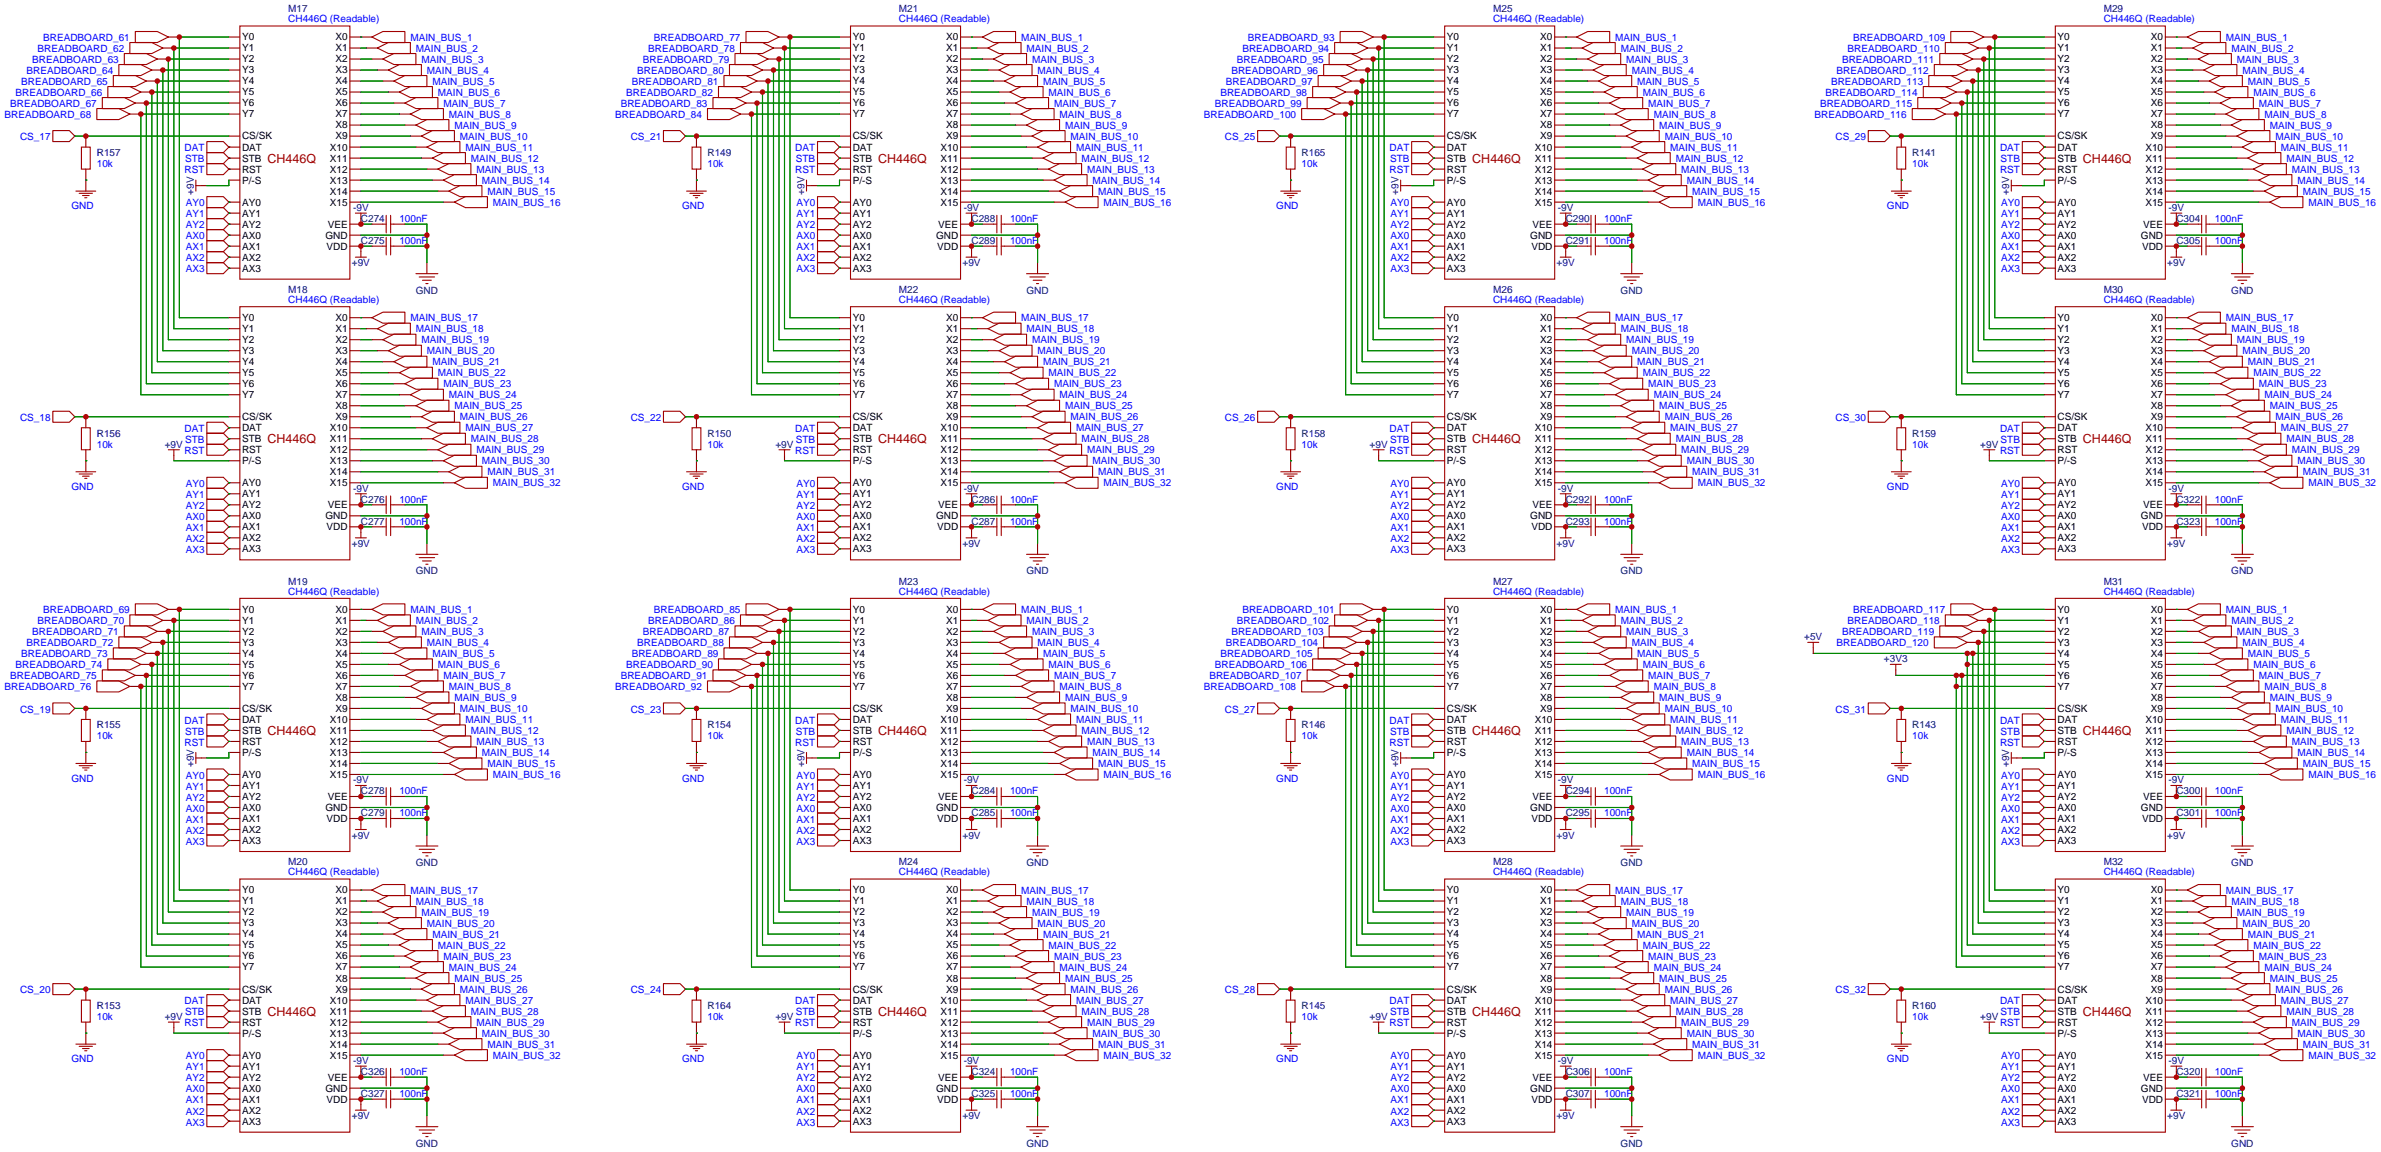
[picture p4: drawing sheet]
<svg xmlns="http://www.w3.org/2000/svg" width="550mm" height="266mm" viewBox="0 0 550 266" stroke-linecap="round" stroke-linejoin="round" font-family="sans-serif">
<defs><g id="words">
<g font-size="2.9" fill="#a00000">
<text x="61.8" y="37.6">CH446Q</text>
<text x="202.7" y="37.6">CH446Q</text>
<text x="339.9" y="37.6">CH446Q</text>
<text x="480.9" y="37.6">CH446Q</text>
<text x="61.8" y="102.3">CH446Q</text>
<text x="202.7" y="102.3">CH446Q</text>
<text x="339.9" y="102.3">CH446Q</text>
<text x="480.9" y="102.3">CH446Q</text>
<text x="61.8" y="169.6">CH446Q</text>
<text x="202.7" y="169.6">CH446Q</text>
<text x="339.9" y="169.6">CH446Q</text>
<text x="480.9" y="169.6">CH446Q</text>
<text x="61.8" y="234.4">CH446Q</text>
<text x="202.7" y="234.4">CH446Q</text>
<text x="339.9" y="234.4">CH446Q</text>
<text x="480.9" y="234.4">CH446Q</text>
</g>
<g font-size="2.3" fill="#000080">
<text x="66.6" y="2.8">M17</text>
<text x="207.5" y="2.8">M21</text>
<text x="344.7" y="2.8">M25</text>
<text x="485.7" y="2.8">M29</text>
<text x="22.4" y="36">R157</text>
<text x="163.3" y="36">R149</text>
<text x="300.5" y="36">R165</text>
<text x="441.5" y="36">R141</text>
<text x="44.7" y="44.9" transform="rotate(-90 44.7 44.9)">+9V</text>
<text x="185.7" y="44.9" transform="rotate(-90 185.7 44.9)">+9V</text>
<text x="322.9" y="44.9" transform="rotate(-90 322.9 44.9)">+9V</text>
<text x="463.8" y="44.9" transform="rotate(-90 463.8 44.9)">+9V</text>
<text x="81.5" y="48.7">-9V</text>
<text x="83.3" y="51.3">C274</text>
<text x="222.5" y="48.7">-9V</text>
<text x="224.3" y="51.3">C288</text>
<text x="359.6" y="48.7">-9V</text>
<text x="361.4" y="51.3">C290</text>
<text x="500.6" y="48.7">-9V</text>
<text x="502.4" y="51.3">C304</text>
<text x="83.3" y="56.3">C275</text>
<text x="224.3" y="56.3">C289</text>
<text x="361.4" y="56.3">C291</text>
<text x="502.4" y="56.3">C305</text>
<text x="81.2" y="61.4">+9V</text>
<text x="222.2" y="61.4">+9V</text>
<text x="359.4" y="61.4">+9V</text>
<text x="500.3" y="61.4">+9V</text>
<text x="66.6" y="67.6">M18</text>
<text x="96" y="67.8">GND</text>
<text x="207.5" y="67.6">M22</text>
<text x="237" y="67.8">GND</text>
<text x="344.7" y="67.6">M26</text>
<text x="374.1" y="67.8">GND</text>
<text x="485.7" y="67.6">M30</text>
<text x="515.1" y="67.8">GND</text>
<text x="22.4" y="100.8">R156</text>
<text x="163.3" y="100.8">R150</text>
<text x="300.5" y="100.8">R158</text>
<text x="441.5" y="100.8">R159</text>
<text x="38" y="103.3">+9V</text>
<text x="179" y="103.3">+9V</text>
<text x="316.2" y="103.3">+9V</text>
<text x="457.1" y="103.3">+9V</text>
<text x="81.5" y="113.5">-9V</text>
<text x="222.5" y="113.5">-9V</text>
<text x="359.6" y="113.5">-9V</text>
<text x="500.6" y="113.5">-9V</text>
<text x="83.3" y="116">C276</text>
<text x="224.3" y="116">C286</text>
<text x="361.4" y="116">C292</text>
<text x="502.4" y="116">C322</text>
<text x="83.3" y="121.1">C277</text>
<text x="224.3" y="121.1">C287</text>
<text x="361.4" y="121.1">C293</text>
<text x="502.4" y="121.1">C323</text>
<text x="81.2" y="126.2">+9V</text>
<text x="222.2" y="126.2">+9V</text>
<text x="359.4" y="126.2">+9V</text>
<text x="500.3" y="126.2">+9V</text>
<text x="66.6" y="134.9">M19</text>
<text x="96" y="132.5">GND</text>
<text x="207.5" y="134.9">M23</text>
<text x="237" y="132.5">GND</text>
<text x="344.7" y="134.9">M27</text>
<text x="374.1" y="132.5">GND</text>
<text x="485.7" y="134.9">M31</text>
<text x="515.1" y="132.5">GND</text>
<text x="416.5" y="147.8">+5V</text>
<text x="434.9" y="152.9">+3V3</text>
<text x="22.4" y="168.1">R155</text>
<text x="163.3" y="168.1">R154</text>
<text x="300.5" y="168.1">R146</text>
<text x="441.5" y="168.1">R143</text>
<text x="44.7" y="177" transform="rotate(-90 44.7 177)">+9V</text>
<text x="185.7" y="177" transform="rotate(-90 185.7 177)">+9V</text>
<text x="322.9" y="177" transform="rotate(-90 322.9 177)">+9V</text>
<text x="463.8" y="177" transform="rotate(-90 463.8 177)">+9V</text>
<text x="81.5" y="180.8">-9V</text>
<text x="83.3" y="183.3">C278</text>
<text x="222.5" y="180.8">-9V</text>
<text x="224.3" y="183.3">C284</text>
<text x="359.6" y="180.8">-9V</text>
<text x="361.4" y="183.3">C294</text>
<text x="500.6" y="180.8">-9V</text>
<text x="502.4" y="183.3">C300</text>
<text x="83.3" y="188.4">C279</text>
<text x="224.3" y="188.4">C285</text>
<text x="361.4" y="188.4">C295</text>
<text x="502.4" y="188.4">C301</text>
<text x="81.2" y="193.5">+9V</text>
<text x="222.2" y="193.5">+9V</text>
<text x="359.4" y="193.5">+9V</text>
<text x="500.3" y="193.5">+9V</text>
<text x="66.6" y="199.7">M20</text>
<text x="96" y="199.9">GND</text>
<text x="207.5" y="199.7">M24</text>
<text x="237" y="199.9">GND</text>
<text x="344.7" y="199.7">M28</text>
<text x="374.1" y="199.9">GND</text>
<text x="485.7" y="199.7">M32</text>
<text x="515.1" y="199.9">GND</text>
<text x="22.4" y="232.9">R153</text>
<text x="163.3" y="232.9">R164</text>
<text x="300.5" y="232.9">R145</text>
<text x="441.5" y="232.9">R160</text>
<text x="38" y="235.4">+9V</text>
<text x="179" y="235.4">+9V</text>
<text x="316.2" y="235.4">+9V</text>
<text x="457.1" y="235.4">+9V</text>
<text x="81.5" y="245.6">-9V</text>
<text x="222.5" y="245.6">-9V</text>
<text x="359.6" y="245.6">-9V</text>
<text x="500.6" y="245.6">-9V</text>
<text x="83.3" y="248.1">C326</text>
<text x="224.3" y="248.1">C324</text>
<text x="361.4" y="248.1">C306</text>
<text x="502.4" y="248.1">C320</text>
<text x="83.3" y="253.2">C327</text>
<text x="224.3" y="253.2">C325</text>
<text x="361.4" y="253.2">C307</text>
<text x="502.4" y="253.2">C321</text>
<text x="81.2" y="258.3">+9V</text>
<text x="222.2" y="258.3">+9V</text>
<text x="359.4" y="258.3">+9V</text>
<text x="500.3" y="258.3">+9V</text>
<text x="96" y="264.6">GND</text>
<text x="237" y="264.6">GND</text>
<text x="374.1" y="264.6">GND</text>
<text x="515.1" y="264.6">GND</text>
</g>
<g font-size="2.3" fill="#00f">
<text x="66.6" y="5.1">CH446Q (Readable)</text>
<text x="207.5" y="5.1">CH446Q (Readable)</text>
<text x="344.7" y="5.1">CH446Q (Readable)</text>
<text x="485.7" y="5.1">CH446Q (Readable)</text>
<text x="8.7" y="11.9">BREADBOARD_62</text>
<text x="10" y="9.4">BREADBOARD_61</text>
<text x="94.7" y="9.4">MAIN_BUS_1</text>
<text x="96" y="11.9">MAIN_BUS_2</text>
<text x="149.7" y="11.9">BREADBOARD_78</text>
<text x="150.9" y="9.4">BREADBOARD_77</text>
<text x="235.7" y="9.4">MAIN_BUS_1</text>
<text x="237" y="11.9">MAIN_BUS_2</text>
<text x="286.8" y="11.9">BREADBOARD_94</text>
<text x="288.1" y="9.4">BREADBOARD_93</text>
<text x="372.9" y="9.4">MAIN_BUS_1</text>
<text x="374.1" y="11.9">MAIN_BUS_2</text>
<text x="426.5" y="11.9">BREADBOARD_110</text>
<text x="427.8" y="9.4">BREADBOARD_109</text>
<text x="513.8" y="9.4">MAIN_BUS_1</text>
<text x="515.1" y="11.9">MAIN_BUS_2</text>
<text x="6.1" y="17">BREADBOARD_64</text>
<text x="7.4" y="14.4">BREADBOARD_63</text>
<text x="97.3" y="14.4">MAIN_BUS_3</text>
<text x="98.6" y="17">MAIN_BUS_4</text>
<text x="147.1" y="17">BREADBOARD_80</text>
<text x="148.4" y="14.4">BREADBOARD_79</text>
<text x="238.3" y="14.4">MAIN_BUS_3</text>
<text x="239.5" y="17">MAIN_BUS_4</text>
<text x="284.3" y="17">BREADBOARD_96</text>
<text x="285.5" y="14.4">BREADBOARD_95</text>
<text x="375.4" y="14.4">MAIN_BUS_3</text>
<text x="376.7" y="17">MAIN_BUS_4</text>
<text x="424" y="17">BREADBOARD_112</text>
<text x="425.2" y="14.4">BREADBOARD_111</text>
<text x="516.4" y="14.4">MAIN_BUS_3</text>
<text x="517.7" y="17">MAIN_BUS_4</text>
<text x="3.6" y="22.1">BREADBOARD_66</text>
<text x="4.9" y="19.5">BREADBOARD_65</text>
<text x="99.8" y="19.5">MAIN_BUS_5</text>
<text x="101.1" y="22.1">MAIN_BUS_6</text>
<text x="144.6" y="22.1">BREADBOARD_82</text>
<text x="145.8" y="19.5">BREADBOARD_81</text>
<text x="240.8" y="19.5">MAIN_BUS_5</text>
<text x="242.1" y="22.1">MAIN_BUS_6</text>
<text x="281.7" y="22.1">BREADBOARD_98</text>
<text x="283" y="19.5">BREADBOARD_97</text>
<text x="378" y="19.5">MAIN_BUS_5</text>
<text x="379.2" y="22.1">MAIN_BUS_6</text>
<text x="421.4" y="22.1">BREADBOARD_114</text>
<text x="422.7" y="19.5">BREADBOARD_113</text>
<text x="518.9" y="19.5">MAIN_BUS_5</text>
<text x="520.2" y="22.1">MAIN_BUS_6</text>
<text x="1.1" y="27.1">BREADBOARD_68</text>
<text x="2.3" y="24.6">BREADBOARD_67</text>
<text x="102.4" y="24.6">MAIN_BUS_7</text>
<text x="103.6" y="27.1">MAIN_BUS_8</text>
<text x="104.9" y="29.7">MAIN_BUS_9</text>
<text x="142" y="27.1">BREADBOARD_84</text>
<text x="143.3" y="24.6">BREADBOARD_83</text>
<text x="243.3" y="24.6">MAIN_BUS_7</text>
<text x="244.6" y="27.1">MAIN_BUS_8</text>
<text x="245.9" y="29.7">MAIN_BUS_9</text>
<text x="277.9" y="27.1">BREADBOARD_100</text>
<text x="280.5" y="24.6">BREADBOARD_99</text>
<text x="380.5" y="24.6">MAIN_BUS_7</text>
<text x="381.8" y="27.1">MAIN_BUS_8</text>
<text x="383" y="29.7">MAIN_BUS_9</text>
<text x="418.9" y="27.1">BREADBOARD_116</text>
<text x="420.2" y="24.6">BREADBOARD_115</text>
<text x="521.5" y="24.6">MAIN_BUS_7</text>
<text x="522.7" y="27.1">MAIN_BUS_8</text>
<text x="524" y="29.7">MAIN_BUS_9</text>
<text x="4.6" y="32.4">CS_17</text>
<text x="42.6" y="34.9">DAT</text>
<text x="106.2" y="32.2">MAIN_BUS_10</text>
<text x="107.4" y="34.8">MAIN_BUS_11</text>
<text x="145.6" y="32.4">CS_21</text>
<text x="183.6" y="34.9">DAT</text>
<text x="247.1" y="32.2">MAIN_BUS_10</text>
<text x="248.4" y="34.8">MAIN_BUS_11</text>
<text x="282.8" y="32.4">CS_25</text>
<text x="320.8" y="34.9">DAT</text>
<text x="384.3" y="32.2">MAIN_BUS_10</text>
<text x="385.6" y="34.8">MAIN_BUS_11</text>
<text x="423.7" y="32.4">CS_29</text>
<text x="461.7" y="34.9">DAT</text>
<text x="525.3" y="32.2">MAIN_BUS_10</text>
<text x="526.5" y="34.8">MAIN_BUS_11</text>
<text x="22.4" y="38.6">10k</text>
<text x="42.6" y="40">RST</text>
<text x="42.8" y="37.5">STB</text>
<text x="108.7" y="37.3">MAIN_BUS_12</text>
<text x="110" y="39.8">MAIN_BUS_13</text>
<text x="163.3" y="38.6">10k</text>
<text x="183.6" y="40">RST</text>
<text x="183.7" y="37.5">STB</text>
<text x="249.7" y="37.3">MAIN_BUS_12</text>
<text x="251" y="39.8">MAIN_BUS_13</text>
<text x="300.5" y="38.6">10k</text>
<text x="320.8" y="40">RST</text>
<text x="320.9" y="37.5">STB</text>
<text x="386.8" y="37.3">MAIN_BUS_12</text>
<text x="388.1" y="39.8">MAIN_BUS_13</text>
<text x="441.5" y="38.6">10k</text>
<text x="461.7" y="40">RST</text>
<text x="461.9" y="37.5">STB</text>
<text x="527.8" y="37.3">MAIN_BUS_12</text>
<text x="529.1" y="39.8">MAIN_BUS_13</text>
<text x="42.9" y="47.6">AY0</text>
<text x="111.3" y="42.4">MAIN_BUS_14</text>
<text x="112.5" y="44.9">MAIN_BUS_15</text>
<text x="113.8" y="47.5">MAIN_BUS_16</text>
<text x="183.9" y="47.6">AY0</text>
<text x="252.2" y="42.4">MAIN_BUS_14</text>
<text x="253.5" y="44.9">MAIN_BUS_15</text>
<text x="254.8" y="47.5">MAIN_BUS_16</text>
<text x="321" y="47.6">AY0</text>
<text x="389.4" y="42.4">MAIN_BUS_14</text>
<text x="390.7" y="44.9">MAIN_BUS_15</text>
<text x="391.9" y="47.5">MAIN_BUS_16</text>
<text x="462" y="47.6">AY0</text>
<text x="530.4" y="42.4">MAIN_BUS_14</text>
<text x="531.6" y="44.9">MAIN_BUS_15</text>
<text x="532.9" y="47.5">MAIN_BUS_16</text>
<text x="16.5" y="48.3">GND</text>
<text x="42.9" y="50.1">AY1</text>
<text x="42.9" y="52.7">AY2</text>
<text x="92.2" y="51.3">100nF</text>
<text x="157.5" y="48.3">GND</text>
<text x="183.9" y="50.1">AY1</text>
<text x="183.9" y="52.7">AY2</text>
<text x="233.2" y="51.3">100nF</text>
<text x="294.6" y="48.3">GND</text>
<text x="321" y="50.1">AY1</text>
<text x="321" y="52.7">AY2</text>
<text x="370.3" y="51.3">100nF</text>
<text x="435.6" y="48.3">GND</text>
<text x="462" y="50.1">AY1</text>
<text x="462" y="52.7">AY2</text>
<text x="511.3" y="51.3">100nF</text>
<text x="42.9" y="55.3">AX0</text>
<text x="42.9" y="57.8">AX1</text>
<text x="92.2" y="56.3">100nF</text>
<text x="183.9" y="55.3">AX0</text>
<text x="183.9" y="57.8">AX1</text>
<text x="233.2" y="56.3">100nF</text>
<text x="321" y="55.3">AX0</text>
<text x="321" y="57.8">AX1</text>
<text x="370.3" y="56.3">100nF</text>
<text x="462" y="55.3">AX0</text>
<text x="462" y="57.8">AX1</text>
<text x="511.3" y="56.3">100nF</text>
<text x="42.9" y="60.3">AX2</text>
<text x="42.9" y="62.9">AX3</text>
<text x="183.9" y="60.3">AX2</text>
<text x="183.9" y="62.9">AX3</text>
<text x="321" y="60.3">AX2</text>
<text x="321" y="62.9">AX3</text>
<text x="462" y="60.3">AX2</text>
<text x="462" y="62.9">AX3</text>
<text x="66.6" y="69.9">CH446Q (Readable)</text>
<text x="207.5" y="69.9">CH446Q (Readable)</text>
<text x="344.7" y="69.9">CH446Q (Readable)</text>
<text x="485.7" y="69.9">CH446Q (Readable)</text>
<text x="94.7" y="74.1">MAIN_BUS_17</text>
<text x="96" y="76.7">MAIN_BUS_18</text>
<text x="235.7" y="74.1">MAIN_BUS_17</text>
<text x="237" y="76.7">MAIN_BUS_18</text>
<text x="372.9" y="74.1">MAIN_BUS_17</text>
<text x="374.1" y="76.7">MAIN_BUS_18</text>
<text x="513.8" y="74.1">MAIN_BUS_17</text>
<text x="515.1" y="76.7">MAIN_BUS_18</text>
<text x="97.3" y="79.2">MAIN_BUS_19</text>
<text x="98.6" y="81.7">MAIN_BUS_20</text>
<text x="238.3" y="79.2">MAIN_BUS_19</text>
<text x="239.5" y="81.7">MAIN_BUS_20</text>
<text x="375.4" y="79.2">MAIN_BUS_19</text>
<text x="376.7" y="81.7">MAIN_BUS_20</text>
<text x="516.4" y="79.2">MAIN_BUS_19</text>
<text x="517.7" y="81.7">MAIN_BUS_20</text>
<text x="99.8" y="84.3">MAIN_BUS_21</text>
<text x="101.1" y="86.8">MAIN_BUS_22</text>
<text x="102.4" y="89.4">MAIN_BUS_23</text>
<text x="240.8" y="84.3">MAIN_BUS_21</text>
<text x="242.1" y="86.8">MAIN_BUS_22</text>
<text x="243.3" y="89.4">MAIN_BUS_23</text>
<text x="378" y="84.3">MAIN_BUS_21</text>
<text x="379.2" y="86.8">MAIN_BUS_22</text>
<text x="380.5" y="89.4">MAIN_BUS_23</text>
<text x="518.9" y="84.3">MAIN_BUS_21</text>
<text x="520.2" y="86.8">MAIN_BUS_22</text>
<text x="521.5" y="89.4">MAIN_BUS_23</text>
<text x="103.6" y="91.9">MAIN_BUS_24</text>
<text x="104.9" y="94.4">MAIN_BUS_25</text>
<text x="244.6" y="91.9">MAIN_BUS_24</text>
<text x="245.9" y="94.4">MAIN_BUS_25</text>
<text x="381.8" y="91.9">MAIN_BUS_24</text>
<text x="383" y="94.4">MAIN_BUS_25</text>
<text x="522.7" y="91.9">MAIN_BUS_24</text>
<text x="524" y="94.4">MAIN_BUS_25</text>
<text x="4.6" y="97.1">CS_18</text>
<text x="42.6" y="99.7">DAT</text>
<text x="106.2" y="97">MAIN_BUS_26</text>
<text x="107.4" y="99.5">MAIN_BUS_27</text>
<text x="145.6" y="97.1">CS_22</text>
<text x="183.6" y="99.7">DAT</text>
<text x="247.1" y="97">MAIN_BUS_26</text>
<text x="248.4" y="99.5">MAIN_BUS_27</text>
<text x="282.8" y="97.1">CS_26</text>
<text x="320.8" y="99.7">DAT</text>
<text x="384.3" y="97">MAIN_BUS_26</text>
<text x="385.6" y="99.5">MAIN_BUS_27</text>
<text x="423.7" y="97.1">CS_30</text>
<text x="461.7" y="99.7">DAT</text>
<text x="525.3" y="97">MAIN_BUS_26</text>
<text x="526.5" y="99.5">MAIN_BUS_27</text>
<text x="22.4" y="103.3">10k</text>
<text x="42.6" y="104.8">RST</text>
<text x="42.8" y="102.3">STB</text>
<text x="108.7" y="102.1">MAIN_BUS_28</text>
<text x="110" y="104.6">MAIN_BUS_29</text>
<text x="111.3" y="107.1">MAIN_BUS_30</text>
<text x="163.3" y="103.3">10k</text>
<text x="183.6" y="104.8">RST</text>
<text x="183.7" y="102.3">STB</text>
<text x="249.7" y="102.1">MAIN_BUS_28</text>
<text x="251" y="104.6">MAIN_BUS_29</text>
<text x="252.2" y="107.1">MAIN_BUS_30</text>
<text x="300.5" y="103.3">10k</text>
<text x="320.8" y="104.8">RST</text>
<text x="320.9" y="102.3">STB</text>
<text x="386.8" y="102.1">MAIN_BUS_28</text>
<text x="388.1" y="104.6">MAIN_BUS_29</text>
<text x="389.4" y="107.1">MAIN_BUS_30</text>
<text x="441.5" y="103.3">10k</text>
<text x="461.7" y="104.8">RST</text>
<text x="461.9" y="102.3">STB</text>
<text x="527.8" y="102.1">MAIN_BUS_28</text>
<text x="529.1" y="104.6">MAIN_BUS_29</text>
<text x="530.4" y="107.1">MAIN_BUS_30</text>
<text x="16.5" y="113.1">GND</text>
<text x="42.9" y="112.4">AY0</text>
<text x="112.5" y="109.7">MAIN_BUS_31</text>
<text x="113.8" y="112.2">MAIN_BUS_32</text>
<text x="157.5" y="113.1">GND</text>
<text x="183.9" y="112.4">AY0</text>
<text x="253.5" y="109.7">MAIN_BUS_31</text>
<text x="254.8" y="112.2">MAIN_BUS_32</text>
<text x="294.6" y="113.1">GND</text>
<text x="321" y="112.4">AY0</text>
<text x="390.7" y="109.7">MAIN_BUS_31</text>
<text x="391.9" y="112.2">MAIN_BUS_32</text>
<text x="435.6" y="113.1">GND</text>
<text x="462" y="112.4">AY0</text>
<text x="531.6" y="109.7">MAIN_BUS_31</text>
<text x="532.9" y="112.2">MAIN_BUS_32</text>
<text x="42.9" y="117.4">AY2</text>
<text x="42.9" y="114.9">AY1</text>
<text x="92.2" y="116">100nF</text>
<text x="183.9" y="117.4">AY2</text>
<text x="183.9" y="114.9">AY1</text>
<text x="233.2" y="116">100nF</text>
<text x="321" y="117.4">AY2</text>
<text x="321" y="114.9">AY1</text>
<text x="370.3" y="116">100nF</text>
<text x="462" y="117.4">AY2</text>
<text x="462" y="114.9">AY1</text>
<text x="511.3" y="116">100nF</text>
<text x="42.9" y="125.1">AX2</text>
<text x="42.9" y="122.6">AX1</text>
<text x="42.9" y="120">AX0</text>
<text x="92.2" y="121.1">100nF</text>
<text x="183.9" y="125.1">AX2</text>
<text x="183.9" y="122.6">AX1</text>
<text x="183.9" y="120">AX0</text>
<text x="233.2" y="121.1">100nF</text>
<text x="321" y="125.1">AX2</text>
<text x="321" y="122.6">AX1</text>
<text x="321" y="120">AX0</text>
<text x="370.3" y="121.1">100nF</text>
<text x="462" y="125.1">AX2</text>
<text x="462" y="122.6">AX1</text>
<text x="462" y="120">AX0</text>
<text x="511.3" y="121.1">100nF</text>
<text x="42.9" y="127.7">AX3</text>
<text x="183.9" y="127.7">AX3</text>
<text x="321" y="127.7">AX3</text>
<text x="462" y="127.7">AX3</text>
<text x="66.6" y="137.2">CH446Q (Readable)</text>
<text x="207.5" y="137.2">CH446Q (Readable)</text>
<text x="344.7" y="137.2">CH446Q (Readable)</text>
<text x="485.7" y="137.2">CH446Q (Readable)</text>
<text x="8.7" y="144">BREADBOARD_70</text>
<text x="10" y="141.4">BREADBOARD_69</text>
<text x="94.7" y="141.4">MAIN_BUS_1</text>
<text x="96" y="144">MAIN_BUS_2</text>
<text x="149.7" y="144">BREADBOARD_86</text>
<text x="150.9" y="141.4">BREADBOARD_85</text>
<text x="235.7" y="141.4">MAIN_BUS_1</text>
<text x="237" y="144">MAIN_BUS_2</text>
<text x="285.5" y="144">BREADBOARD_102</text>
<text x="286.8" y="141.4">BREADBOARD_101</text>
<text x="372.9" y="141.4">MAIN_BUS_1</text>
<text x="374.1" y="144">MAIN_BUS_2</text>
<text x="426.5" y="144">BREADBOARD_118</text>
<text x="427.8" y="141.4">BREADBOARD_117</text>
<text x="513.8" y="141.4">MAIN_BUS_1</text>
<text x="515.1" y="144">MAIN_BUS_2</text>
<text x="6.1" y="149.1">BREADBOARD_72</text>
<text x="7.4" y="146.5">BREADBOARD_71</text>
<text x="97.3" y="146.5">MAIN_BUS_3</text>
<text x="98.6" y="149.1">MAIN_BUS_4</text>
<text x="147.1" y="149.1">BREADBOARD_88</text>
<text x="148.4" y="146.5">BREADBOARD_87</text>
<text x="238.3" y="146.5">MAIN_BUS_3</text>
<text x="239.5" y="149.1">MAIN_BUS_4</text>
<text x="283" y="149.1">BREADBOARD_104</text>
<text x="284.3" y="146.5">BREADBOARD_103</text>
<text x="375.4" y="146.5">MAIN_BUS_3</text>
<text x="376.7" y="149.1">MAIN_BUS_4</text>
<text x="424" y="149.1">BREADBOARD_120</text>
<text x="425.2" y="146.5">BREADBOARD_119</text>
<text x="516.4" y="146.5">MAIN_BUS_3</text>
<text x="517.7" y="149.1">MAIN_BUS_4</text>
<text x="3.6" y="154.1">BREADBOARD_74</text>
<text x="4.9" y="151.6">BREADBOARD_73</text>
<text x="99.8" y="151.6">MAIN_BUS_5</text>
<text x="101.1" y="154.1">MAIN_BUS_6</text>
<text x="144.6" y="154.1">BREADBOARD_90</text>
<text x="145.8" y="151.6">BREADBOARD_89</text>
<text x="240.8" y="151.6">MAIN_BUS_5</text>
<text x="242.1" y="154.1">MAIN_BUS_6</text>
<text x="280.5" y="154.1">BREADBOARD_106</text>
<text x="281.7" y="151.6">BREADBOARD_105</text>
<text x="378" y="151.6">MAIN_BUS_5</text>
<text x="379.2" y="154.1">MAIN_BUS_6</text>
<text x="518.9" y="151.6">MAIN_BUS_5</text>
<text x="520.2" y="154.1">MAIN_BUS_6</text>
<text x="1.1" y="159.2">BREADBOARD_76</text>
<text x="2.3" y="156.7">BREADBOARD_75</text>
<text x="102.4" y="156.7">MAIN_BUS_7</text>
<text x="103.6" y="159.2">MAIN_BUS_8</text>
<text x="104.9" y="161.8">MAIN_BUS_9</text>
<text x="142" y="159.2">BREADBOARD_92</text>
<text x="143.3" y="156.7">BREADBOARD_91</text>
<text x="243.3" y="156.7">MAIN_BUS_7</text>
<text x="244.6" y="159.2">MAIN_BUS_8</text>
<text x="245.9" y="161.8">MAIN_BUS_9</text>
<text x="277.9" y="159.2">BREADBOARD_108</text>
<text x="279.2" y="156.7">BREADBOARD_107</text>
<text x="380.5" y="156.7">MAIN_BUS_7</text>
<text x="381.8" y="159.2">MAIN_BUS_8</text>
<text x="383" y="161.8">MAIN_BUS_9</text>
<text x="521.5" y="156.7">MAIN_BUS_7</text>
<text x="522.7" y="159.2">MAIN_BUS_8</text>
<text x="524" y="161.8">MAIN_BUS_9</text>
<text x="4.6" y="164.5">CS_19</text>
<text x="42.6" y="167">DAT</text>
<text x="106.2" y="164.3">MAIN_BUS_10</text>
<text x="107.4" y="166.8">MAIN_BUS_11</text>
<text x="145.6" y="164.5">CS_23</text>
<text x="183.6" y="167">DAT</text>
<text x="247.1" y="164.3">MAIN_BUS_10</text>
<text x="248.4" y="166.8">MAIN_BUS_11</text>
<text x="282.8" y="164.5">CS_27</text>
<text x="320.8" y="167">DAT</text>
<text x="384.3" y="164.3">MAIN_BUS_10</text>
<text x="385.6" y="166.8">MAIN_BUS_11</text>
<text x="423.7" y="164.5">CS_31</text>
<text x="461.7" y="167">DAT</text>
<text x="525.3" y="164.3">MAIN_BUS_10</text>
<text x="526.5" y="166.8">MAIN_BUS_11</text>
<text x="22.4" y="170.6">10k</text>
<text x="42.6" y="172.1">RST</text>
<text x="42.8" y="169.6">STB</text>
<text x="108.7" y="169.4">MAIN_BUS_12</text>
<text x="110" y="171.9">MAIN_BUS_13</text>
<text x="163.3" y="170.6">10k</text>
<text x="183.6" y="172.1">RST</text>
<text x="183.7" y="169.6">STB</text>
<text x="249.7" y="169.4">MAIN_BUS_12</text>
<text x="251" y="171.9">MAIN_BUS_13</text>
<text x="300.5" y="170.6">10k</text>
<text x="320.8" y="172.1">RST</text>
<text x="320.9" y="169.6">STB</text>
<text x="386.8" y="169.4">MAIN_BUS_12</text>
<text x="388.1" y="171.9">MAIN_BUS_13</text>
<text x="441.5" y="170.6">10k</text>
<text x="461.7" y="172.1">RST</text>
<text x="461.9" y="169.6">STB</text>
<text x="527.8" y="169.4">MAIN_BUS_12</text>
<text x="529.1" y="171.9">MAIN_BUS_13</text>
<text x="42.9" y="179.7">AY0</text>
<text x="111.3" y="174.5">MAIN_BUS_14</text>
<text x="112.5" y="177">MAIN_BUS_15</text>
<text x="113.8" y="179.5">MAIN_BUS_16</text>
<text x="183.9" y="179.7">AY0</text>
<text x="252.2" y="174.5">MAIN_BUS_14</text>
<text x="253.5" y="177">MAIN_BUS_15</text>
<text x="254.8" y="179.5">MAIN_BUS_16</text>
<text x="321" y="179.7">AY0</text>
<text x="389.4" y="174.5">MAIN_BUS_14</text>
<text x="390.7" y="177">MAIN_BUS_15</text>
<text x="391.9" y="179.5">MAIN_BUS_16</text>
<text x="462" y="179.7">AY0</text>
<text x="530.4" y="174.5">MAIN_BUS_14</text>
<text x="531.6" y="177">MAIN_BUS_15</text>
<text x="532.9" y="179.5">MAIN_BUS_16</text>
<text x="16.5" y="180.4">GND</text>
<text x="42.9" y="182.2">AY1</text>
<text x="42.9" y="184.7">AY2</text>
<text x="92.2" y="183.3">100nF</text>
<text x="157.5" y="180.4">GND</text>
<text x="183.9" y="182.2">AY1</text>
<text x="183.9" y="184.7">AY2</text>
<text x="233.2" y="183.3">100nF</text>
<text x="294.6" y="180.4">GND</text>
<text x="321" y="182.2">AY1</text>
<text x="321" y="184.7">AY2</text>
<text x="370.3" y="183.3">100nF</text>
<text x="435.6" y="180.4">GND</text>
<text x="462" y="182.2">AY1</text>
<text x="462" y="184.7">AY2</text>
<text x="511.3" y="183.3">100nF</text>
<text x="42.9" y="187.3">AX0</text>
<text x="42.9" y="189.9">AX1</text>
<text x="92.2" y="188.4">100nF</text>
<text x="183.9" y="187.3">AX0</text>
<text x="183.9" y="189.9">AX1</text>
<text x="233.2" y="188.4">100nF</text>
<text x="321" y="187.3">AX0</text>
<text x="321" y="189.9">AX1</text>
<text x="370.3" y="188.4">100nF</text>
<text x="462" y="187.3">AX0</text>
<text x="462" y="189.9">AX1</text>
<text x="511.3" y="188.4">100nF</text>
<text x="42.9" y="192.4">AX2</text>
<text x="42.9" y="195">AX3</text>
<text x="183.9" y="192.4">AX2</text>
<text x="183.9" y="195">AX3</text>
<text x="321" y="192.4">AX2</text>
<text x="321" y="195">AX3</text>
<text x="462" y="192.4">AX2</text>
<text x="462" y="195">AX3</text>
<text x="66.6" y="202">CH446Q (Readable)</text>
<text x="207.5" y="202">CH446Q (Readable)</text>
<text x="344.7" y="202">CH446Q (Readable)</text>
<text x="485.7" y="202">CH446Q (Readable)</text>
<text x="94.7" y="206.2">MAIN_BUS_17</text>
<text x="96" y="208.7">MAIN_BUS_18</text>
<text x="235.7" y="206.2">MAIN_BUS_17</text>
<text x="237" y="208.7">MAIN_BUS_18</text>
<text x="372.9" y="206.2">MAIN_BUS_17</text>
<text x="374.1" y="208.7">MAIN_BUS_18</text>
<text x="513.8" y="206.2">MAIN_BUS_17</text>
<text x="515.1" y="208.7">MAIN_BUS_18</text>
<text x="97.3" y="211.3">MAIN_BUS_19</text>
<text x="98.6" y="213.8">MAIN_BUS_20</text>
<text x="238.3" y="211.3">MAIN_BUS_19</text>
<text x="239.5" y="213.8">MAIN_BUS_20</text>
<text x="375.4" y="211.3">MAIN_BUS_19</text>
<text x="376.7" y="213.8">MAIN_BUS_20</text>
<text x="516.4" y="211.3">MAIN_BUS_19</text>
<text x="517.7" y="213.8">MAIN_BUS_20</text>
<text x="99.8" y="216.4">MAIN_BUS_21</text>
<text x="101.1" y="218.9">MAIN_BUS_22</text>
<text x="102.4" y="221.4">MAIN_BUS_23</text>
<text x="240.8" y="216.4">MAIN_BUS_21</text>
<text x="242.1" y="218.9">MAIN_BUS_22</text>
<text x="243.3" y="221.4">MAIN_BUS_23</text>
<text x="378" y="216.4">MAIN_BUS_21</text>
<text x="379.2" y="218.9">MAIN_BUS_22</text>
<text x="380.5" y="221.4">MAIN_BUS_23</text>
<text x="518.9" y="216.4">MAIN_BUS_21</text>
<text x="520.2" y="218.9">MAIN_BUS_22</text>
<text x="521.5" y="221.4">MAIN_BUS_23</text>
<text x="103.6" y="224">MAIN_BUS_24</text>
<text x="104.9" y="226.5">MAIN_BUS_25</text>
<text x="244.6" y="224">MAIN_BUS_24</text>
<text x="245.9" y="226.5">MAIN_BUS_25</text>
<text x="381.8" y="224">MAIN_BUS_24</text>
<text x="383" y="226.5">MAIN_BUS_25</text>
<text x="522.7" y="224">MAIN_BUS_24</text>
<text x="524" y="226.5">MAIN_BUS_25</text>
<text x="4.6" y="229.2">CS_20</text>
<text x="42.6" y="231.8">DAT</text>
<text x="106.2" y="229.1">MAIN_BUS_26</text>
<text x="107.4" y="231.6">MAIN_BUS_27</text>
<text x="145.6" y="229.2">CS_24</text>
<text x="183.6" y="231.8">DAT</text>
<text x="247.1" y="229.1">MAIN_BUS_26</text>
<text x="248.4" y="231.6">MAIN_BUS_27</text>
<text x="282.8" y="229.2">CS_28</text>
<text x="320.8" y="231.8">DAT</text>
<text x="384.3" y="229.1">MAIN_BUS_26</text>
<text x="385.6" y="231.6">MAIN_BUS_27</text>
<text x="423.7" y="229.2">CS_32</text>
<text x="461.7" y="231.8">DAT</text>
<text x="525.3" y="229.1">MAIN_BUS_26</text>
<text x="526.5" y="231.6">MAIN_BUS_27</text>
<text x="22.4" y="235.4">10k</text>
<text x="42.6" y="236.9">RST</text>
<text x="42.8" y="234.3">STB</text>
<text x="108.7" y="234.1">MAIN_BUS_28</text>
<text x="110" y="236.7">MAIN_BUS_29</text>
<text x="111.3" y="239.2">MAIN_BUS_30</text>
<text x="163.3" y="235.4">10k</text>
<text x="183.6" y="236.9">RST</text>
<text x="183.7" y="234.3">STB</text>
<text x="249.7" y="234.1">MAIN_BUS_28</text>
<text x="251" y="236.7">MAIN_BUS_29</text>
<text x="252.2" y="239.2">MAIN_BUS_30</text>
<text x="300.5" y="235.4">10k</text>
<text x="320.8" y="236.9">RST</text>
<text x="320.9" y="234.3">STB</text>
<text x="386.8" y="234.1">MAIN_BUS_28</text>
<text x="388.1" y="236.7">MAIN_BUS_29</text>
<text x="389.4" y="239.2">MAIN_BUS_30</text>
<text x="441.5" y="235.4">10k</text>
<text x="461.7" y="236.9">RST</text>
<text x="461.9" y="234.3">STB</text>
<text x="527.8" y="234.1">MAIN_BUS_28</text>
<text x="529.1" y="236.7">MAIN_BUS_29</text>
<text x="530.4" y="239.2">MAIN_BUS_30</text>
<text x="16.5" y="245.2">GND</text>
<text x="42.9" y="244.5">AY0</text>
<text x="112.5" y="241.8">MAIN_BUS_31</text>
<text x="113.8" y="244.3">MAIN_BUS_32</text>
<text x="157.5" y="245.2">GND</text>
<text x="183.9" y="244.5">AY0</text>
<text x="253.5" y="241.8">MAIN_BUS_31</text>
<text x="254.8" y="244.3">MAIN_BUS_32</text>
<text x="294.6" y="245.2">GND</text>
<text x="321" y="244.5">AY0</text>
<text x="390.7" y="241.8">MAIN_BUS_31</text>
<text x="391.9" y="244.3">MAIN_BUS_32</text>
<text x="435.6" y="245.2">GND</text>
<text x="462" y="244.5">AY0</text>
<text x="531.6" y="241.8">MAIN_BUS_31</text>
<text x="532.9" y="244.3">MAIN_BUS_32</text>
<text x="42.9" y="249.5">AY2</text>
<text x="42.9" y="247">AY1</text>
<text x="92.2" y="248.1">100nF</text>
<text x="183.9" y="249.5">AY2</text>
<text x="183.9" y="247">AY1</text>
<text x="233.2" y="248.1">100nF</text>
<text x="321" y="249.5">AY2</text>
<text x="321" y="247">AY1</text>
<text x="370.3" y="248.1">100nF</text>
<text x="462" y="249.5">AY2</text>
<text x="462" y="247">AY1</text>
<text x="511.3" y="248.1">100nF</text>
<text x="42.9" y="257.2">AX2</text>
<text x="42.9" y="254.7">AX1</text>
<text x="42.9" y="252.1">AX0</text>
<text x="92.2" y="253.2">100nF</text>
<text x="183.9" y="257.2">AX2</text>
<text x="183.9" y="254.7">AX1</text>
<text x="183.9" y="252.1">AX0</text>
<text x="233.2" y="253.2">100nF</text>
<text x="321" y="257.2">AX2</text>
<text x="321" y="254.7">AX1</text>
<text x="321" y="252.1">AX0</text>
<text x="370.3" y="253.2">100nF</text>
<text x="462" y="257.2">AX2</text>
<text x="462" y="254.7">AX1</text>
<text x="462" y="252.1">AX0</text>
<text x="511.3" y="253.2">100nF</text>
<text x="42.9" y="259.7">AX3</text>
<text x="183.9" y="259.7">AX3</text>
<text x="321" y="259.7">AX3</text>
<text x="462" y="259.7">AX3</text>
</g>
<g font-size="2.3">
<text x="55.9" y="9.3">Y0</text>
<text x="55.9" y="11.9">Y1</text>
<text x="77.4" y="9.3">X0</text>
<text x="77.4" y="11.9">X1</text>
<text x="196.8" y="9.3">Y0</text>
<text x="196.8" y="11.9">Y1</text>
<text x="218.4" y="9.3">X0</text>
<text x="218.4" y="11.9">X1</text>
<text x="334" y="9.3">Y0</text>
<text x="334" y="11.9">Y1</text>
<text x="355.6" y="9.3">X0</text>
<text x="355.6" y="11.9">X1</text>
<text x="475" y="9.3">Y0</text>
<text x="475" y="11.9">Y1</text>
<text x="496.5" y="9.3">X0</text>
<text x="496.5" y="11.9">X1</text>
<text x="55.9" y="14.4">Y2</text>
<text x="55.9" y="17">Y3</text>
<text x="77.4" y="14.4">X2</text>
<text x="77.4" y="17">X3</text>
<text x="196.8" y="14.4">Y2</text>
<text x="196.8" y="17">Y3</text>
<text x="218.4" y="14.4">X2</text>
<text x="218.4" y="17">X3</text>
<text x="334" y="14.4">Y2</text>
<text x="334" y="17">Y3</text>
<text x="355.6" y="14.4">X2</text>
<text x="355.6" y="17">X3</text>
<text x="475" y="14.4">Y2</text>
<text x="475" y="17">Y3</text>
<text x="496.5" y="14.4">X2</text>
<text x="496.5" y="17">X3</text>
<text x="55.9" y="19.5">Y4</text>
<text x="55.9" y="22">Y5</text>
<text x="77.4" y="19.5">X4</text>
<text x="77.4" y="22">X5</text>
<text x="196.8" y="19.5">Y4</text>
<text x="196.8" y="22">Y5</text>
<text x="218.4" y="19.5">X4</text>
<text x="218.4" y="22">X5</text>
<text x="334" y="19.5">Y4</text>
<text x="334" y="22">Y5</text>
<text x="355.6" y="19.5">X4</text>
<text x="355.6" y="22">X5</text>
<text x="475" y="19.5">Y4</text>
<text x="475" y="22">Y5</text>
<text x="496.5" y="19.5">X4</text>
<text x="496.5" y="22">X5</text>
<text x="55.9" y="24.6">Y6</text>
<text x="55.9" y="27.1">Y7</text>
<text x="77.4" y="24.6">X6</text>
<text x="77.4" y="27.1">X7</text>
<text x="77.4" y="29.7">X8</text>
<text x="196.8" y="24.6">Y6</text>
<text x="196.8" y="27.1">Y7</text>
<text x="218.4" y="24.6">X6</text>
<text x="218.4" y="27.1">X7</text>
<text x="218.4" y="29.7">X8</text>
<text x="334" y="24.6">Y6</text>
<text x="334" y="27.1">Y7</text>
<text x="355.6" y="24.6">X6</text>
<text x="355.6" y="27.1">X7</text>
<text x="355.6" y="29.7">X8</text>
<text x="475" y="24.6">Y6</text>
<text x="475" y="27.1">Y7</text>
<text x="496.5" y="24.6">X6</text>
<text x="496.5" y="27.1">X7</text>
<text x="496.5" y="29.7">X8</text>
<text x="55.9" y="32.2">CS/SK</text>
<text x="55.9" y="34.7">DAT</text>
<text x="76.2" y="34.7">X10</text>
<text x="77.4" y="32.2">X9</text>
<text x="196.8" y="32.2">CS/SK</text>
<text x="196.8" y="34.7">DAT</text>
<text x="217.1" y="34.7">X10</text>
<text x="218.4" y="32.2">X9</text>
<text x="334" y="32.2">CS/SK</text>
<text x="334" y="34.7">DAT</text>
<text x="354.3" y="34.7">X10</text>
<text x="355.6" y="32.2">X9</text>
<text x="475" y="32.2">CS/SK</text>
<text x="475" y="34.7">DAT</text>
<text x="495.3" y="34.7">X10</text>
<text x="496.5" y="32.2">X9</text>
<text x="55.9" y="37.3">STB</text>
<text x="55.9" y="39.8">RST</text>
<text x="76.2" y="39.8">X12</text>
<text x="76.2" y="37.3">X11</text>
<text x="196.8" y="37.3">STB</text>
<text x="196.8" y="39.8">RST</text>
<text x="217.1" y="39.8">X12</text>
<text x="217.1" y="37.3">X11</text>
<text x="334" y="37.3">STB</text>
<text x="334" y="39.8">RST</text>
<text x="354.3" y="39.8">X12</text>
<text x="354.3" y="37.3">X11</text>
<text x="475" y="37.3">STB</text>
<text x="475" y="39.8">RST</text>
<text x="495.3" y="39.8">X12</text>
<text x="495.3" y="37.3">X11</text>
<text x="55.9" y="42.4">P/-S</text>
<text x="55.9" y="47.4">AY0</text>
<text x="76.2" y="42.4">X13</text>
<text x="76.2" y="44.9">X14</text>
<text x="76.2" y="47.4">X15</text>
<text x="196.8" y="42.4">P/-S</text>
<text x="196.8" y="47.4">AY0</text>
<text x="217.1" y="42.4">X13</text>
<text x="217.1" y="44.9">X14</text>
<text x="217.1" y="47.4">X15</text>
<text x="334" y="42.4">P/-S</text>
<text x="334" y="47.4">AY0</text>
<text x="354.3" y="42.4">X13</text>
<text x="354.3" y="44.9">X14</text>
<text x="354.3" y="47.4">X15</text>
<text x="475" y="42.4">P/-S</text>
<text x="475" y="47.4">AY0</text>
<text x="495.3" y="42.4">X13</text>
<text x="495.3" y="44.9">X14</text>
<text x="495.3" y="47.4">X15</text>
<text x="55.9" y="50">AY1</text>
<text x="55.9" y="52.5">AY2</text>
<text x="75.6" y="52.5">VEE</text>
<text x="196.8" y="50">AY1</text>
<text x="196.8" y="52.5">AY2</text>
<text x="216.6" y="52.5">VEE</text>
<text x="334" y="50">AY1</text>
<text x="334" y="52.5">AY2</text>
<text x="353.8" y="52.5">VEE</text>
<text x="475" y="50">AY1</text>
<text x="475" y="52.5">AY2</text>
<text x="494.7" y="52.5">VEE</text>
<text x="55.9" y="55.1">AX0</text>
<text x="55.9" y="57.6">AX1</text>
<text x="75.1" y="55.1">GND</text>
<text x="75.4" y="57.6">VDD</text>
<text x="196.8" y="55.1">AX0</text>
<text x="196.8" y="57.6">AX1</text>
<text x="216.1" y="55.1">GND</text>
<text x="216.4" y="57.6">VDD</text>
<text x="334" y="55.1">AX0</text>
<text x="334" y="57.6">AX1</text>
<text x="353.3" y="55.1">GND</text>
<text x="353.5" y="57.6">VDD</text>
<text x="475" y="55.1">AX0</text>
<text x="475" y="57.6">AX1</text>
<text x="494.2" y="55.1">GND</text>
<text x="494.5" y="57.6">VDD</text>
<text x="55.9" y="60.1">AX2</text>
<text x="55.9" y="62.7">AX3</text>
<text x="196.8" y="60.1">AX2</text>
<text x="196.8" y="62.7">AX3</text>
<text x="334" y="60.1">AX2</text>
<text x="334" y="62.7">AX3</text>
<text x="475" y="60.1">AX2</text>
<text x="475" y="62.7">AX3</text>
<text x="55.9" y="74.1">Y0</text>
<text x="55.9" y="76.6">Y1</text>
<text x="77.4" y="74.1">X0</text>
<text x="77.4" y="76.6">X1</text>
<text x="196.8" y="74.1">Y0</text>
<text x="196.8" y="76.6">Y1</text>
<text x="218.4" y="74.1">X0</text>
<text x="218.4" y="76.6">X1</text>
<text x="334" y="74.1">Y0</text>
<text x="334" y="76.6">Y1</text>
<text x="355.6" y="74.1">X0</text>
<text x="355.6" y="76.6">X1</text>
<text x="475" y="74.1">Y0</text>
<text x="475" y="76.6">Y1</text>
<text x="496.5" y="74.1">X0</text>
<text x="496.5" y="76.6">X1</text>
<text x="55.9" y="79.2">Y2</text>
<text x="55.9" y="81.7">Y3</text>
<text x="77.4" y="79.2">X2</text>
<text x="77.4" y="81.7">X3</text>
<text x="196.8" y="79.2">Y2</text>
<text x="196.8" y="81.7">Y3</text>
<text x="218.4" y="79.2">X2</text>
<text x="218.4" y="81.7">X3</text>
<text x="334" y="79.2">Y2</text>
<text x="334" y="81.7">Y3</text>
<text x="355.6" y="79.2">X2</text>
<text x="355.6" y="81.7">X3</text>
<text x="475" y="79.2">Y2</text>
<text x="475" y="81.7">Y3</text>
<text x="496.5" y="79.2">X2</text>
<text x="496.5" y="81.7">X3</text>
<text x="55.9" y="84.3">Y4</text>
<text x="55.9" y="86.8">Y5</text>
<text x="55.9" y="89.3">Y6</text>
<text x="77.4" y="84.3">X4</text>
<text x="77.4" y="86.8">X5</text>
<text x="77.4" y="89.3">X6</text>
<text x="196.8" y="84.3">Y4</text>
<text x="196.8" y="86.8">Y5</text>
<text x="196.8" y="89.3">Y6</text>
<text x="218.4" y="84.3">X4</text>
<text x="218.4" y="86.8">X5</text>
<text x="218.4" y="89.3">X6</text>
<text x="334" y="84.3">Y4</text>
<text x="334" y="86.8">Y5</text>
<text x="334" y="89.3">Y6</text>
<text x="355.6" y="84.3">X4</text>
<text x="355.6" y="86.8">X5</text>
<text x="355.6" y="89.3">X6</text>
<text x="475" y="84.3">Y4</text>
<text x="475" y="86.8">Y5</text>
<text x="475" y="89.3">Y6</text>
<text x="496.5" y="84.3">X4</text>
<text x="496.5" y="86.8">X5</text>
<text x="496.5" y="89.3">X6</text>
<text x="55.9" y="91.9">Y7</text>
<text x="77.4" y="91.9">X7</text>
<text x="77.4" y="94.4">X8</text>
<text x="196.8" y="91.9">Y7</text>
<text x="218.4" y="91.9">X7</text>
<text x="218.4" y="94.4">X8</text>
<text x="334" y="91.9">Y7</text>
<text x="355.6" y="91.9">X7</text>
<text x="355.6" y="94.4">X8</text>
<text x="475" y="91.9">Y7</text>
<text x="496.5" y="91.9">X7</text>
<text x="496.5" y="94.4">X8</text>
<text x="55.9" y="97">CS/SK</text>
<text x="55.9" y="99.5">DAT</text>
<text x="76.2" y="99.5">X10</text>
<text x="77.4" y="97">X9</text>
<text x="196.8" y="97">CS/SK</text>
<text x="196.8" y="99.5">DAT</text>
<text x="217.1" y="99.5">X10</text>
<text x="218.4" y="97">X9</text>
<text x="334" y="97">CS/SK</text>
<text x="334" y="99.5">DAT</text>
<text x="354.3" y="99.5">X10</text>
<text x="355.6" y="97">X9</text>
<text x="475" y="97">CS/SK</text>
<text x="475" y="99.5">DAT</text>
<text x="495.3" y="99.5">X10</text>
<text x="496.5" y="97">X9</text>
<text x="55.9" y="102">STB</text>
<text x="55.9" y="104.6">RST</text>
<text x="55.9" y="107.1">P/-S</text>
<text x="76.2" y="104.6">X12</text>
<text x="76.2" y="107.1">X13</text>
<text x="76.2" y="102">X11</text>
<text x="196.8" y="102">STB</text>
<text x="196.8" y="104.6">RST</text>
<text x="196.8" y="107.1">P/-S</text>
<text x="217.1" y="104.6">X12</text>
<text x="217.1" y="107.1">X13</text>
<text x="217.1" y="102">X11</text>
<text x="334" y="102">STB</text>
<text x="334" y="104.6">RST</text>
<text x="334" y="107.1">P/-S</text>
<text x="354.3" y="104.6">X12</text>
<text x="354.3" y="107.1">X13</text>
<text x="354.3" y="102">X11</text>
<text x="475" y="102">STB</text>
<text x="475" y="104.6">RST</text>
<text x="475" y="107.1">P/-S</text>
<text x="495.3" y="104.6">X12</text>
<text x="495.3" y="107.1">X13</text>
<text x="495.3" y="102">X11</text>
<text x="55.9" y="112.2">AY0</text>
<text x="76.2" y="109.7">X14</text>
<text x="76.2" y="112.2">X15</text>
<text x="196.8" y="112.2">AY0</text>
<text x="217.1" y="109.7">X14</text>
<text x="217.1" y="112.2">X15</text>
<text x="334" y="112.2">AY0</text>
<text x="354.3" y="109.7">X14</text>
<text x="354.3" y="112.2">X15</text>
<text x="475" y="112.2">AY0</text>
<text x="495.3" y="109.7">X14</text>
<text x="495.3" y="112.2">X15</text>
<text x="55.9" y="114.7">AY1</text>
<text x="55.9" y="117.3">AY2</text>
<text x="55.9" y="119.8">AX0</text>
<text x="75.1" y="119.8">GND</text>
<text x="75.6" y="117.3">VEE</text>
<text x="196.8" y="114.7">AY1</text>
<text x="196.8" y="117.3">AY2</text>
<text x="196.8" y="119.8">AX0</text>
<text x="216.1" y="119.8">GND</text>
<text x="216.6" y="117.3">VEE</text>
<text x="334" y="114.7">AY1</text>
<text x="334" y="117.3">AY2</text>
<text x="334" y="119.8">AX0</text>
<text x="353.3" y="119.8">GND</text>
<text x="353.8" y="117.3">VEE</text>
<text x="475" y="114.7">AY1</text>
<text x="475" y="117.3">AY2</text>
<text x="475" y="119.8">AX0</text>
<text x="494.2" y="119.8">GND</text>
<text x="494.7" y="117.3">VEE</text>
<text x="55.9" y="122.4">AX1</text>
<text x="55.9" y="124.9">AX2</text>
<text x="75.4" y="122.4">VDD</text>
<text x="196.8" y="122.4">AX1</text>
<text x="196.8" y="124.9">AX2</text>
<text x="216.4" y="122.4">VDD</text>
<text x="334" y="122.4">AX1</text>
<text x="334" y="124.9">AX2</text>
<text x="353.5" y="122.4">VDD</text>
<text x="475" y="122.4">AX1</text>
<text x="475" y="124.9">AX2</text>
<text x="494.5" y="122.4">VDD</text>
<text x="55.9" y="127.4">AX3</text>
<text x="196.8" y="127.4">AX3</text>
<text x="334" y="127.4">AX3</text>
<text x="475" y="127.4">AX3</text>
<text x="55.9" y="141.4">Y0</text>
<text x="55.9" y="144">Y1</text>
<text x="77.4" y="141.4">X0</text>
<text x="77.4" y="144">X1</text>
<text x="196.8" y="141.4">Y0</text>
<text x="196.8" y="144">Y1</text>
<text x="218.4" y="141.4">X0</text>
<text x="218.4" y="144">X1</text>
<text x="334" y="141.4">Y0</text>
<text x="334" y="144">Y1</text>
<text x="355.6" y="141.4">X0</text>
<text x="355.6" y="144">X1</text>
<text x="475" y="141.4">Y0</text>
<text x="475" y="144">Y1</text>
<text x="496.5" y="141.4">X0</text>
<text x="496.5" y="144">X1</text>
<text x="55.9" y="146.5">Y2</text>
<text x="55.9" y="149">Y3</text>
<text x="77.4" y="146.5">X2</text>
<text x="77.4" y="149">X3</text>
<text x="196.8" y="146.5">Y2</text>
<text x="196.8" y="149">Y3</text>
<text x="218.4" y="146.5">X2</text>
<text x="218.4" y="149">X3</text>
<text x="334" y="146.5">Y2</text>
<text x="334" y="149">Y3</text>
<text x="355.6" y="146.5">X2</text>
<text x="355.6" y="149">X3</text>
<text x="475" y="146.5">Y2</text>
<text x="475" y="149">Y3</text>
<text x="496.5" y="146.5">X2</text>
<text x="496.5" y="149">X3</text>
<text x="55.9" y="151.6">Y4</text>
<text x="55.9" y="154.1">Y5</text>
<text x="77.4" y="151.6">X4</text>
<text x="77.4" y="154.1">X5</text>
<text x="196.8" y="151.6">Y4</text>
<text x="196.8" y="154.1">Y5</text>
<text x="218.4" y="151.6">X4</text>
<text x="218.4" y="154.1">X5</text>
<text x="334" y="151.6">Y4</text>
<text x="334" y="154.1">Y5</text>
<text x="355.6" y="151.6">X4</text>
<text x="355.6" y="154.1">X5</text>
<text x="475" y="151.6">Y4</text>
<text x="475" y="154.1">Y5</text>
<text x="496.5" y="151.6">X4</text>
<text x="496.5" y="154.1">X5</text>
<text x="55.9" y="156.7">Y6</text>
<text x="55.9" y="159.2">Y7</text>
<text x="77.4" y="156.7">X6</text>
<text x="77.4" y="159.2">X7</text>
<text x="77.4" y="161.7">X8</text>
<text x="196.8" y="156.7">Y6</text>
<text x="196.8" y="159.2">Y7</text>
<text x="218.4" y="156.7">X6</text>
<text x="218.4" y="159.2">X7</text>
<text x="218.4" y="161.7">X8</text>
<text x="334" y="156.7">Y6</text>
<text x="334" y="159.2">Y7</text>
<text x="355.6" y="156.7">X6</text>
<text x="355.6" y="159.2">X7</text>
<text x="355.6" y="161.7">X8</text>
<text x="475" y="156.7">Y6</text>
<text x="475" y="159.2">Y7</text>
<text x="496.5" y="156.7">X6</text>
<text x="496.5" y="159.2">X7</text>
<text x="496.5" y="161.7">X8</text>
<text x="55.9" y="164.3">CS/SK</text>
<text x="55.9" y="166.8">DAT</text>
<text x="76.2" y="166.8">X10</text>
<text x="77.4" y="164.3">X9</text>
<text x="196.8" y="164.3">CS/SK</text>
<text x="196.8" y="166.8">DAT</text>
<text x="217.1" y="166.8">X10</text>
<text x="218.4" y="164.3">X9</text>
<text x="334" y="164.3">CS/SK</text>
<text x="334" y="166.8">DAT</text>
<text x="354.3" y="166.8">X10</text>
<text x="355.6" y="164.3">X9</text>
<text x="475" y="164.3">CS/SK</text>
<text x="475" y="166.8">DAT</text>
<text x="495.3" y="166.8">X10</text>
<text x="496.5" y="164.3">X9</text>
<text x="55.9" y="169.4">STB</text>
<text x="55.9" y="171.9">RST</text>
<text x="76.2" y="171.9">X12</text>
<text x="76.2" y="169.4">X11</text>
<text x="196.8" y="169.4">STB</text>
<text x="196.8" y="171.9">RST</text>
<text x="217.1" y="171.9">X12</text>
<text x="217.1" y="169.4">X11</text>
<text x="334" y="169.4">STB</text>
<text x="334" y="171.9">RST</text>
<text x="354.3" y="171.9">X12</text>
<text x="354.3" y="169.4">X11</text>
<text x="475" y="169.4">STB</text>
<text x="475" y="171.9">RST</text>
<text x="495.3" y="171.9">X12</text>
<text x="495.3" y="169.4">X11</text>
<text x="55.9" y="174.4">P/-S</text>
<text x="55.9" y="179.5">AY0</text>
<text x="76.2" y="174.4">X13</text>
<text x="76.2" y="177">X14</text>
<text x="76.2" y="179.5">X15</text>
<text x="196.8" y="174.4">P/-S</text>
<text x="196.8" y="179.5">AY0</text>
<text x="217.1" y="174.4">X13</text>
<text x="217.1" y="177">X14</text>
<text x="217.1" y="179.5">X15</text>
<text x="334" y="174.4">P/-S</text>
<text x="334" y="179.5">AY0</text>
<text x="354.3" y="174.4">X13</text>
<text x="354.3" y="177">X14</text>
<text x="354.3" y="179.5">X15</text>
<text x="475" y="174.4">P/-S</text>
<text x="475" y="179.5">AY0</text>
<text x="495.3" y="174.4">X13</text>
<text x="495.3" y="177">X14</text>
<text x="495.3" y="179.5">X15</text>
<text x="55.9" y="182.1">AY1</text>
<text x="55.9" y="184.6">AY2</text>
<text x="75.6" y="184.6">VEE</text>
<text x="196.8" y="182.1">AY1</text>
<text x="196.8" y="184.6">AY2</text>
<text x="216.6" y="184.6">VEE</text>
<text x="334" y="182.1">AY1</text>
<text x="334" y="184.6">AY2</text>
<text x="353.8" y="184.6">VEE</text>
<text x="475" y="182.1">AY1</text>
<text x="475" y="184.6">AY2</text>
<text x="494.7" y="184.6">VEE</text>
<text x="55.9" y="187.1">AX0</text>
<text x="55.9" y="189.7">AX1</text>
<text x="75.1" y="187.1">GND</text>
<text x="75.4" y="189.7">VDD</text>
<text x="196.8" y="187.1">AX0</text>
<text x="196.8" y="189.7">AX1</text>
<text x="216.1" y="187.1">GND</text>
<text x="216.4" y="189.7">VDD</text>
<text x="334" y="187.1">AX0</text>
<text x="334" y="189.7">AX1</text>
<text x="353.3" y="187.1">GND</text>
<text x="353.5" y="189.7">VDD</text>
<text x="475" y="187.1">AX0</text>
<text x="475" y="189.7">AX1</text>
<text x="494.2" y="187.1">GND</text>
<text x="494.5" y="189.7">VDD</text>
<text x="55.9" y="192.2">AX2</text>
<text x="55.9" y="194.8">AX3</text>
<text x="196.8" y="192.2">AX2</text>
<text x="196.8" y="194.8">AX3</text>
<text x="334" y="192.2">AX2</text>
<text x="334" y="194.8">AX3</text>
<text x="475" y="192.2">AX2</text>
<text x="475" y="194.8">AX3</text>
<text x="55.9" y="206.2">Y0</text>
<text x="55.9" y="208.7">Y1</text>
<text x="77.4" y="206.2">X0</text>
<text x="77.4" y="208.7">X1</text>
<text x="196.8" y="206.2">Y0</text>
<text x="196.8" y="208.7">Y1</text>
<text x="218.4" y="206.2">X0</text>
<text x="218.4" y="208.7">X1</text>
<text x="334" y="206.2">Y0</text>
<text x="334" y="208.7">Y1</text>
<text x="355.6" y="206.2">X0</text>
<text x="355.6" y="208.7">X1</text>
<text x="475" y="206.2">Y0</text>
<text x="475" y="208.7">Y1</text>
<text x="496.5" y="206.2">X0</text>
<text x="496.5" y="208.7">X1</text>
<text x="55.9" y="211.3">Y2</text>
<text x="55.9" y="213.8">Y3</text>
<text x="77.4" y="211.3">X2</text>
<text x="77.4" y="213.8">X3</text>
<text x="196.8" y="211.3">Y2</text>
<text x="196.8" y="213.8">Y3</text>
<text x="218.4" y="211.3">X2</text>
<text x="218.4" y="213.8">X3</text>
<text x="334" y="211.3">Y2</text>
<text x="334" y="213.8">Y3</text>
<text x="355.6" y="211.3">X2</text>
<text x="355.6" y="213.8">X3</text>
<text x="475" y="211.3">Y2</text>
<text x="475" y="213.8">Y3</text>
<text x="496.5" y="211.3">X2</text>
<text x="496.5" y="213.8">X3</text>
<text x="55.9" y="216.3">Y4</text>
<text x="55.9" y="218.9">Y5</text>
<text x="55.9" y="221.4">Y6</text>
<text x="77.4" y="216.3">X4</text>
<text x="77.4" y="218.9">X5</text>
<text x="77.4" y="221.4">X6</text>
<text x="196.8" y="216.3">Y4</text>
<text x="196.8" y="218.9">Y5</text>
<text x="196.8" y="221.4">Y6</text>
<text x="218.4" y="216.3">X4</text>
<text x="218.4" y="218.9">X5</text>
<text x="218.4" y="221.4">X6</text>
<text x="334" y="216.3">Y4</text>
<text x="334" y="218.9">Y5</text>
<text x="334" y="221.4">Y6</text>
<text x="355.6" y="216.3">X4</text>
<text x="355.6" y="218.9">X5</text>
<text x="355.6" y="221.4">X6</text>
<text x="475" y="216.3">Y4</text>
<text x="475" y="218.9">Y5</text>
<text x="475" y="221.4">Y6</text>
<text x="496.5" y="216.3">X4</text>
<text x="496.5" y="218.9">X5</text>
<text x="496.5" y="221.4">X6</text>
<text x="55.9" y="224">Y7</text>
<text x="77.4" y="224">X7</text>
<text x="77.4" y="226.5">X8</text>
<text x="196.8" y="224">Y7</text>
<text x="218.4" y="224">X7</text>
<text x="218.4" y="226.5">X8</text>
<text x="334" y="224">Y7</text>
<text x="355.6" y="224">X7</text>
<text x="355.6" y="226.5">X8</text>
<text x="475" y="224">Y7</text>
<text x="496.5" y="224">X7</text>
<text x="496.5" y="226.5">X8</text>
<text x="55.9" y="229">CS/SK</text>
<text x="55.9" y="231.6">DAT</text>
<text x="76.2" y="231.6">X10</text>
<text x="77.4" y="229">X9</text>
<text x="196.8" y="229">CS/SK</text>
<text x="196.8" y="231.6">DAT</text>
<text x="217.1" y="231.6">X10</text>
<text x="218.4" y="229">X9</text>
<text x="334" y="229">CS/SK</text>
<text x="334" y="231.6">DAT</text>
<text x="354.3" y="231.6">X10</text>
<text x="355.6" y="229">X9</text>
<text x="475" y="229">CS/SK</text>
<text x="475" y="231.6">DAT</text>
<text x="495.3" y="231.6">X10</text>
<text x="496.5" y="229">X9</text>
<text x="55.9" y="234.1">STB</text>
<text x="55.9" y="236.7">RST</text>
<text x="55.9" y="239.2">P/-S</text>
<text x="76.2" y="236.7">X12</text>
<text x="76.2" y="239.2">X13</text>
<text x="76.2" y="234.1">X11</text>
<text x="196.8" y="234.1">STB</text>
<text x="196.8" y="236.7">RST</text>
<text x="196.8" y="239.2">P/-S</text>
<text x="217.1" y="236.7">X12</text>
<text x="217.1" y="239.2">X13</text>
<text x="217.1" y="234.1">X11</text>
<text x="334" y="234.1">STB</text>
<text x="334" y="236.7">RST</text>
<text x="334" y="239.2">P/-S</text>
<text x="354.3" y="236.7">X12</text>
<text x="354.3" y="239.2">X13</text>
<text x="354.3" y="234.1">X11</text>
<text x="475" y="234.1">STB</text>
<text x="475" y="236.7">RST</text>
<text x="475" y="239.2">P/-S</text>
<text x="495.3" y="236.7">X12</text>
<text x="495.3" y="239.2">X13</text>
<text x="495.3" y="234.1">X11</text>
<text x="55.9" y="244.3">AY0</text>
<text x="76.2" y="241.7">X14</text>
<text x="76.2" y="244.3">X15</text>
<text x="196.8" y="244.3">AY0</text>
<text x="217.1" y="241.7">X14</text>
<text x="217.1" y="244.3">X15</text>
<text x="334" y="244.3">AY0</text>
<text x="354.3" y="241.7">X14</text>
<text x="354.3" y="244.3">X15</text>
<text x="475" y="244.3">AY0</text>
<text x="495.3" y="241.7">X14</text>
<text x="495.3" y="244.3">X15</text>
<text x="55.9" y="246.8">AY1</text>
<text x="55.9" y="249.4">AY2</text>
<text x="55.9" y="251.9">AX0</text>
<text x="75.1" y="251.9">GND</text>
<text x="75.6" y="249.4">VEE</text>
<text x="196.8" y="246.8">AY1</text>
<text x="196.8" y="249.4">AY2</text>
<text x="196.8" y="251.9">AX0</text>
<text x="216.1" y="251.9">GND</text>
<text x="216.6" y="249.4">VEE</text>
<text x="334" y="246.8">AY1</text>
<text x="334" y="249.4">AY2</text>
<text x="334" y="251.9">AX0</text>
<text x="353.3" y="251.9">GND</text>
<text x="353.8" y="249.4">VEE</text>
<text x="475" y="246.8">AY1</text>
<text x="475" y="249.4">AY2</text>
<text x="475" y="251.9">AX0</text>
<text x="494.2" y="251.9">GND</text>
<text x="494.7" y="249.4">VEE</text>
<text x="55.9" y="254.4">AX1</text>
<text x="55.9" y="257">AX2</text>
<text x="75.4" y="254.4">VDD</text>
<text x="196.8" y="254.4">AX1</text>
<text x="196.8" y="257">AX2</text>
<text x="216.4" y="254.4">VDD</text>
<text x="334" y="254.4">AX1</text>
<text x="334" y="257">AX2</text>
<text x="353.5" y="254.4">VDD</text>
<text x="475" y="254.4">AX1</text>
<text x="475" y="257">AX2</text>
<text x="494.5" y="254.4">VDD</text>
<text x="55.9" y="259.5">AX3</text>
<text x="196.8" y="259.5">AX3</text>
<text x="334" y="259.5">AX3</text>
<text x="475" y="259.5">AX3</text>
</g>
</g></defs>
<g fill="none" stroke="#a10000" stroke-width=".25">
<path d="M24.9 20h5.1l2.5 1.2-2.5 1.3h-5.1zM26.2 17.4h5l2.6 1.3-2.6 1.3h-5zM27.4 14.9h5.1l2.6 1.3-2.6 1.2h-5.1zM28.7 12.4h5.1l2.5 1.2-2.5 1.3h-5.1zM30 9.8h5.1l2.5 1.3-2.5 1.3h-5.1zM31.2 7.3h5.1l2.6 1.2-2.6 1.3h-5.1zM55.4 6h25.4v58.4h-25.4zM85.9 8.5l2.5-1.2h5.1v2.5h-5.1zM87.1 11.1l2.6-1.3h5v2.6h-5zM88.4 13.6l2.5-1.2h5.1v2.5h-5.1zM89.7 16.2l2.5-1.3h5.1v2.5h-5.1zM90.9 18.7l2.6-1.3h5.1v2.6h-5.1z"/>
<path d="M165.9 20h5l2.6 1.2-2.6 1.3h-5zM167.1 17.4h5.1l2.6 1.3-2.6 1.3h-5.1zM168.4 14.9h5.1l2.5 1.3-2.5 1.2h-5.1zM169.7 12.4h5.1l2.5 1.2-2.5 1.3h-5.1zM170.9 9.8h5.1l2.6 1.3-2.6 1.3h-5.1zM172.2 7.3h5.1l2.5 1.2-2.5 1.3h-5.1zM196.3 6h25.4v58.4h-25.4zM226.8 8.5l2.6-1.2h5v2.5h-5zM228.1 11.1l2.5-1.3h5.1v2.6h-5.1zM229.4 13.6l2.5-1.2h5.1v2.5h-5.1zM230.6 16.2l2.6-1.3h5.1v2.5h-5.1zM231.9 18.7l2.5-1.3h5.1v2.6h-5.1z"/>
<path d="M303 20h5.1l2.5 1.2-2.5 1.3h-5.1zM304.3 17.4h5.1l2.5 1.3-2.5 1.3h-5.1zM305.6 14.9h5l2.6 1.3-2.6 1.2h-5zM306.8 12.4h5.1l2.6 1.2-2.6 1.3h-5.1zM308.1 9.8h5.1l2.5 1.3-2.5 1.3h-5.1zM309.4 7.3h5.1l2.5 1.2-2.5 1.3h-5.1zM333.5 6h25.4v58.4h-25.4zM364 8.5l2.5-1.2h5.1v2.5h-5.1zM365.3 11.1l2.5-1.3h5.1v2.6h-5.1zM366.5 13.6l2.6-1.2h5v2.5h-5zM367.8 16.2l2.5-1.3h5.1v2.5h-5.1zM369.1 18.7l2.5-1.3h5.1v2.6h-5.1z"/>
<path d="M444 20h5.1l2.5 1.2-2.5 1.3h-5.1zM445.3 17.4h5l2.6 1.3-2.6 1.3h-5zM446.5 14.9h5.1l2.6 1.3-2.6 1.2h-5.1zM447.8 12.4h5.1l2.5 1.2-2.5 1.3h-5.1zM449.1 9.8h5.1l2.5 1.3-2.5 1.3h-5.1zM450.3 7.3h5.1l2.6 1.2-2.6 1.3h-5.1zM474.5 6h25.4v58.4h-25.4zM505 8.5l2.5-1.2h5.1v2.5h-5.1zM506.2 11.1l2.6-1.3h5v2.6h-5zM507.5 13.6l2.5-1.2h5.1v2.5h-5.1zM508.8 16.2l2.5-1.3h5.1v2.5h-5.1zM510 18.7l2.6-1.3h5.1v2.6h-5.1z"/>
<path d="M12.2 30.1h3.8l1.3 1.3-1.3 1.3h-3.8zM18.8 33.9h2v5.1h-2zM22.4 25.1h5l2.6 1.2-2.6 1.3h-5zM23.6 22.5h5.1l2.5 1.3-2.5 1.3h-5.1zM47.8 37.8h3.8l1.2 1.2-1.2 1.3h-3.8zM47.8 35.2h3.8l1.2 1.3-1.2 1.3h-3.8zM47.8 32.7h3.8l1.2 1.2-1.2 1.3h-3.8zM92.2 21.2l2.5-1.2h5.1v2.5h-5.1zM93.5 23.8l2.5-1.3h5.1v2.6h-5.1zM94.7 26.3l2.6-1.2h5.1v2.5h-5.1zM96 28.9l2.6-1.3h5v2.5h-5zM97.3 31.4l2.5-1.3h5.1v2.6h-5.1z"/>
<path d="M98.6 33.9l2.5-1.2h5.1v2.5h-5.1zM99.8 36.5l2.6-1.3h5v2.6h-5zM101.1 39l2.5-1.2h5.1v2.5h-5.1zM153.2 30.1h3.8l1.2 1.3-1.2 1.3h-3.8zM159.8 33.9h2v5.1h-2zM163.3 25.1h5.1l2.5 1.2-2.5 1.3h-5.1zM164.6 22.5h5.1l2.5 1.3-2.5 1.3h-5.1zM188.7 32.7h3.8l1.3 1.2-1.3 1.3h-3.8zM188.7 35.2h3.8l1.3 1.3-1.3 1.3h-3.8zM188.7 37.8h3.8l1.3 1.2-1.3 1.3h-3.8zM233.2 21.2l2.5-1.2h5.1v2.5h-5.1zM234.4 23.8l2.6-1.3h5.1v2.6h-5.1z"/>
<path d="M235.7 26.3l2.6-1.2h5v2.5h-5zM237 28.9l2.5-1.3h5.1v2.5h-5.1zM238.3 31.4l2.5-1.3h5.1v2.6h-5.1zM239.5 33.9l2.6-1.2h5v2.5h-5zM240.8 36.5l2.5-1.3h5.1v2.6h-5.1zM242.1 39l2.5-1.2h5.1v2.5h-5.1zM290.3 30.1h3.8l1.3 1.3-1.3 1.3h-3.8zM296.9 33.9h2.1v5.1h-2.1zM300.5 25.1h5.1l2.5 1.2-2.5 1.3h-5.1zM301.8 22.5h5l2.6 1.3-2.6 1.3h-5zM325.9 32.7h3.8l1.3 1.2-1.3 1.3h-3.8zM325.9 35.2h3.8l1.3 1.3-1.3 1.3h-3.8z"/>
<path d="M325.9 37.8h3.8l1.3 1.2-1.3 1.3h-3.8zM370.3 21.2l2.6-1.2h5.1v2.5h-5.1zM371.6 23.8l2.5-1.3h5.1v2.6h-5.1zM372.9 26.3l2.5-1.2h5.1v2.5h-5.1zM374.1 28.9l2.6-1.3h5.1v2.5h-5.1zM375.4 31.4l2.6-1.3h5v2.6h-5zM376.7 33.9l2.5-1.2h5.1v2.5h-5.1zM378 36.5l2.5-1.3h5.1v2.6h-5.1zM379.2 39l2.6-1.2h5v2.5h-5zM431.3 30.1h3.8l1.3 1.3-1.3 1.3h-3.8zM437.9 33.9h2v5.1h-2zM441.5 25.1h5l2.6 1.2-2.6 1.3h-5z"/>
<path d="M442.7 22.5h5.1l2.5 1.3-2.5 1.3h-5.1zM466.9 32.7h3.8l1.2 1.2-1.2 1.3h-3.8zM466.9 35.2h3.8l1.2 1.3-1.2 1.3h-3.8zM466.9 37.8h3.8l1.2 1.2-1.2 1.3h-3.8zM511.3 21.2l2.5-1.2h5.1v2.5h-5.1zM512.6 23.8l2.5-1.3h5.1v2.6h-5.1zM513.8 26.3l2.6-1.2h5.1v2.5h-5.1zM515.1 28.9l2.6-1.3h5v2.5h-5zM516.4 31.4l2.5-1.3h5.1v2.6h-5.1zM517.7 33.9l2.5-1.2h5.1v2.5h-5.1zM518.9 36.5l2.6-1.3h5v2.6h-5zM520.2 39l2.5-1.2h5.1v2.5h-5.1z"/>
<path d="M17.5 44.1h4.6M18.3 44.6h3M19 45.1h1.6M19.6 45.6h.5M19.8 41.6v2.5M45.2 41.6v2.5M45.2 42.8h1.3M47.8 45.4h3.8l1.2 1.2-1.2 1.3h-3.8zM47.8 47.9h3.8l1.2 1.3-1.2 1.3h-3.8zM47.8 50.5h3.8l1.2 1.2-1.2 1.3h-3.8zM47.8 53h3.8l1.2 1.3-1.2 1.2h-3.8zM47.8 55.5h3.8l1.2 1.3-1.2 1.3h-3.8z"/>
<path d="M47.8 58.1h3.8l1.2 1.2-1.2 1.3h-3.8zM82 59.3h2.6M82 49.2h2.6M83.3 49.2v1.3M83.3 58.1v1.2M88.4 51.7h.8M88.4 56.8h.8M89.2 49.7v4.1M89.2 54.8v4M90.2 49.7v4.1M90.2 54.8v4M90.2 51.7h.7"/>
<path d="M90.2 56.8h.7M102.4 41.6l2.5-1.3h5.1v2.5h-5.1zM103.6 44.1l2.6-1.3h5.1v2.6h-5.1zM104.9 46.6l2.5-1.2h5.1v2.5h-5.1zM158.5 44.1h4.6M159.3 44.6h3M160 45.1h1.5M160.5 45.6h.5M160.8 41.6v2.5M186.2 42.8h1.3M186.2 41.6v2.5M188.7 45.4h3.8l1.3 1.2-1.3 1.3h-3.8z"/>
<path d="M188.7 47.9h3.8l1.3 1.3-1.3 1.3h-3.8zM188.7 50.5h3.8l1.3 1.2-1.3 1.3h-3.8zM188.7 53h3.8l1.3 1.3-1.3 1.2h-3.8zM188.7 55.5h3.8l1.3 1.3-1.3 1.3h-3.8zM188.7 58.1h3.8l1.3 1.2-1.3 1.3h-3.8zM223 59.3h2.6M223 49.2h2.6M224.3 49.2v1.3M224.3 58.1v1.2M229.4 51.7h.7M229.4 56.8h.7M230.1 49.7v4.1"/>
<path d="M230.1 54.8v4M231.1 51.7h.8M231.1 56.8h.8M231.1 49.7v4.1M231.1 54.8v4M243.3 41.6l2.6-1.3h5.1v2.5h-5.1zM244.6 44.1l2.5-1.3h5.1v2.6h-5.1zM245.9 46.6l2.5-1.2h5.1v2.5h-5.1zM295.7 44.1h4.5M296.4 44.6h3.1M297.2 45.1h1.5M297.7 45.6h.5"/>
<path d="M297.9 41.6v2.5M323.3 42.8h1.3M323.3 41.6v2.5M325.9 45.4h3.8l1.3 1.2-1.3 1.3h-3.8zM325.9 47.9h3.8l1.3 1.3-1.3 1.3h-3.8zM325.9 50.5h3.8l1.3 1.2-1.3 1.3h-3.8zM325.9 53h3.8l1.3 1.3-1.3 1.2h-3.8zM325.9 55.5h3.8l1.3 1.3-1.3 1.3h-3.8zM325.9 58.1h3.8l1.3 1.2-1.3 1.3h-3.8zM360.2 59.3h2.5M360.2 49.2h2.5M361.4 49.2v1.3"/>
<path d="M361.4 58.1v1.2M366.5 51.7h.8M366.5 56.8h.8M367.3 49.7v4.1M367.3 54.8v4M368.3 51.7h.8M368.3 56.8h.8M368.3 49.7v4.1M368.3 54.8v4M380.5 41.6l2.5-1.3h5.1v2.5h-5.1zM381.8 44.1l2.5-1.3h5.1v2.6h-5.1zM383 46.6l2.6-1.2h5.1v2.5h-5.1z"/>
<path d="M436.6 44.1h4.6M437.4 44.6h3M438.1 45.1h1.6M438.7 45.6h.5M438.9 41.6v2.5M464.3 42.8h1.3M464.3 41.6v2.5M466.9 45.4h3.8l1.2 1.2-1.2 1.3h-3.8zM466.9 47.9h3.8l1.2 1.3-1.2 1.3h-3.8zM466.9 50.5h3.8l1.2 1.2-1.2 1.3h-3.8zM466.9 53h3.8l1.2 1.3-1.2 1.2h-3.8zM466.9 55.5h3.8l1.2 1.3-1.2 1.3h-3.8z"/>
<path d="M466.9 58.1h3.8l1.2 1.2-1.2 1.3h-3.8zM501.1 59.3h2.6M501.1 49.2h2.6M502.4 49.2v1.3M502.4 58.1v1.2M507.5 51.7h.8M507.5 56.8h.8M508.3 49.7v4.1M508.3 54.8v4M509.3 51.7h.7M509.3 56.8h.7M509.3 49.7v4.1"/>
<path d="M509.3 54.8v4M521.5 41.6l2.5-1.3h5.1v2.5h-5.1zM522.7 44.1l2.6-1.3h5.1v2.6h-5.1zM524 46.6l2.5-1.2h5.1v2.5h-5.1zM47.8 60.6h3.8l1.2 1.3-1.2 1.3h-3.8zM55.4 70.8h25.4v58.4h-25.4zM85.9 73.3l2.5-1.3h5.1v2.6h-5.1zM87.1 75.9l2.6-1.3h5v2.5h-5zM88.4 78.4l2.5-1.3h5.1v2.6h-5.1zM96 63.2h5.1M96.8 63.9h3.5M97.5 64.7h2.1"/>
<path d="M98.3 65.4h.5M188.7 60.6h3.8l1.3 1.3-1.3 1.3h-3.8zM196.3 70.8h25.4v58.4h-25.4zM226.8 73.3l2.6-1.3h5v2.6h-5zM228.1 75.9l2.5-1.3h5.1v2.5h-5.1zM229.4 78.4l2.5-1.3h5.1v2.6h-5.1zM237 63.2h5.1M237.7 63.9h3.6M238.5 64.7h2M239.3 65.4h.5M325.9 60.6h3.8l1.3 1.3-1.3 1.3h-3.8zM333.5 70.8h25.4v58.4h-25.4z"/>
<path d="M364 73.3l2.5-1.3h5.1v2.6h-5.1zM365.3 75.9l2.5-1.3h5.1v2.5h-5.1zM366.5 78.4l2.6-1.3h5v2.6h-5zM374.1 63.2h5.1M374.9 63.9h3.6M375.7 64.7h2M376.4 65.4h.5M466.9 60.6h3.8l1.2 1.3-1.2 1.3h-3.8zM474.5 70.8h25.4v58.4h-25.4zM505 73.3l2.5-1.3h5.1v2.6h-5.1zM506.2 75.9l2.6-1.3h5v2.5h-5zM507.5 78.4l2.5-1.3h5.1v2.6h-5.1z"/>
<path d="M515.1 63.2h5.1M515.9 63.9h3.5M516.6 64.7h2.1M517.4 65.4h.5M12.2 94.9h3.8l1.3 1.3-1.3 1.2h-3.8zM18.8 98.7h2v5.1h-2zM47.8 100h3.8l1.2 1.3-1.2 1.2h-3.8zM47.8 97.4h3.8l1.2 1.3-1.2 1.3h-3.8zM89.7 80.9l2.5-1.2h5.1v2.5h-5.1zM90.9 83.5l2.6-1.3h5.1v2.5h-5.1zM92.2 86l2.5-1.3h5.1v2.6h-5.1zM93.5 88.6l2.5-1.3h5.1v2.5h-5.1z"/>
<path d="M94.7 91.1l2.6-1.3h5.1v2.6h-5.1zM96 93.6l2.6-1.2h5v2.5h-5zM97.3 96.2l2.5-1.3h5.1v2.5h-5.1zM98.6 98.7l2.5-1.3h5.1v2.6h-5.1zM153.2 94.9h3.8l1.2 1.3-1.2 1.2h-3.8zM159.8 98.7h2v5.1h-2zM188.7 100h3.8l1.3 1.3-1.3 1.2h-3.8zM188.7 97.4h3.8l1.3 1.3-1.3 1.3h-3.8zM230.6 80.9l2.6-1.2h5.1v2.5h-5.1zM231.9 83.5l2.5-1.3h5.1v2.5h-5.1zM233.2 86l2.5-1.3h5.1v2.6h-5.1zM234.4 88.6l2.6-1.3h5.1v2.5h-5.1z"/>
<path d="M235.7 91.1l2.6-1.3h5v2.6h-5zM237 93.6l2.5-1.2h5.1v2.5h-5.1zM238.3 96.2l2.5-1.3h5.1v2.5h-5.1zM239.5 98.7l2.6-1.3h5v2.6h-5zM290.3 94.9h3.8l1.3 1.3-1.3 1.2h-3.8zM296.9 98.7h2.1v5.1h-2.1zM325.9 100h3.8l1.3 1.3-1.3 1.2h-3.8zM325.9 97.4h3.8l1.3 1.3-1.3 1.3h-3.8zM367.8 80.9l2.5-1.2h5.1v2.5h-5.1zM369.1 83.5l2.5-1.3h5.1v2.5h-5.1zM370.3 86l2.6-1.3h5.1v2.6h-5.1zM371.6 88.6l2.5-1.3h5.1v2.5h-5.1z"/>
<path d="M372.9 91.1l2.5-1.3h5.1v2.6h-5.1zM374.1 93.6l2.6-1.2h5.1v2.5h-5.1zM375.4 96.2l2.6-1.3h5v2.5h-5zM376.7 98.7l2.5-1.3h5.1v2.6h-5.1zM431.3 94.9h3.8l1.3 1.3-1.3 1.2h-3.8zM437.9 98.7h2v5.1h-2zM466.9 100h3.8l1.2 1.3-1.2 1.2h-3.8zM466.9 97.4h3.8l1.2 1.3-1.2 1.3h-3.8zM508.8 80.9l2.5-1.2h5.1v2.5h-5.1zM510 83.5l2.6-1.3h5.1v2.5h-5.1zM511.3 86l2.5-1.3h5.1v2.6h-5.1zM512.6 88.6l2.5-1.3h5.1v2.5h-5.1z"/>
<path d="M513.8 91.1l2.6-1.3h5.1v2.6h-5.1zM515.1 93.6l2.6-1.2h5v2.5h-5zM516.4 96.2l2.5-1.3h5.1v2.5h-5.1zM517.7 98.7l2.5-1.3h5.1v2.6h-5.1zM17.5 108.9h4.6M18.3 109.4h3M19 109.9h1.6M19.6 110.4h.5M19.8 106.3v2.6M38.9 103.8h2.5M40.1 103.8v1.3M47.8 102.5h3.8l1.2 1.3-1.2 1.3h-3.8z"/>
<path d="M47.8 117.8h3.8l1.2 1.2-1.2 1.3h-3.8zM47.8 115.2h3.8l1.2 1.3-1.2 1.3h-3.8zM47.8 112.7h3.8l1.2 1.3-1.2 1.2h-3.8zM47.8 110.1h3.8l1.2 1.3-1.2 1.3h-3.8zM82 114h2.6M83.3 114v1.2M88.4 116.5h.8M89.2 114.5v4M89.2 119.5v4.1M90.2 114.5v4M90.2 119.5v4.1M90.2 116.5h.7"/>
<path d="M99.8 101.3l2.6-1.3h5v2.5h-5zM101.1 103.8l2.5-1.3h5.1v2.6h-5.1zM102.4 106.3l2.5-1.2h5.1v2.5h-5.1zM103.6 108.9l2.6-1.3h5.1v2.5h-5.1zM104.9 111.4l2.5-1.3h5.1v2.6h-5.1zM158.5 108.9h4.6M159.3 109.4h3M160 109.9h1.5M160.5 110.4h.5M160.8 106.3v2.6M179.8 103.8h2.6M181.1 103.8v1.3"/>
<path d="M188.7 102.5h3.8l1.3 1.3-1.3 1.3h-3.8zM188.7 117.8h3.8l1.3 1.2-1.3 1.3h-3.8zM188.7 115.2h3.8l1.3 1.3-1.3 1.3h-3.8zM188.7 112.7h3.8l1.3 1.3-1.3 1.2h-3.8zM188.7 110.1h3.8l1.3 1.3-1.3 1.3h-3.8zM223 114h2.6M224.3 114v1.2M229.4 116.5h.7M230.1 114.5v4M230.1 119.5v4.1M231.1 116.5h.8M231.1 114.5v4"/>
<path d="M231.1 119.5v4.1M240.8 101.3l2.5-1.3h5.1v2.5h-5.1zM242.1 103.8l2.5-1.3h5.1v2.6h-5.1zM243.3 106.3l2.6-1.2h5.1v2.5h-5.1zM244.6 108.9l2.5-1.3h5.1v2.5h-5.1zM245.9 111.4l2.5-1.3h5.1v2.6h-5.1zM295.7 108.9h4.5M296.4 109.4h3.1M297.2 109.9h1.5M297.7 110.4h.5M297.9 106.3v2.6M317 103.8h2.5"/>
<path d="M318.3 103.8v1.3M325.9 102.5h3.8l1.3 1.3-1.3 1.3h-3.8zM325.9 117.8h3.8l1.3 1.2-1.3 1.3h-3.8zM325.9 115.2h3.8l1.3 1.3-1.3 1.3h-3.8zM325.9 112.7h3.8l1.3 1.3-1.3 1.2h-3.8zM325.9 110.1h3.8l1.3 1.3-1.3 1.3h-3.8zM360.2 114h2.5M361.4 114v1.2M366.5 116.5h.8M367.3 114.5v4M367.3 119.5v4.1M368.3 116.5h.8"/>
<path d="M368.3 114.5v4M368.3 119.5v4.1M378 101.3l2.5-1.3h5.1v2.5h-5.1zM379.2 103.8l2.6-1.3h5v2.6h-5zM380.5 106.3l2.5-1.2h5.1v2.5h-5.1zM381.8 108.9l2.5-1.3h5.1v2.5h-5.1zM383 111.4l2.6-1.3h5.1v2.6h-5.1zM436.6 108.9h4.6M437.4 109.4h3M438.1 109.9h1.6M438.7 110.4h.5M438.9 106.3v2.6"/>
<path d="M458 103.8h2.5M459.2 103.8v1.3M466.9 102.5h3.8l1.2 1.3-1.2 1.3h-3.8zM466.9 117.8h3.8l1.2 1.2-1.2 1.3h-3.8zM466.9 115.2h3.8l1.2 1.3-1.2 1.3h-3.8zM466.9 112.7h3.8l1.2 1.3-1.2 1.2h-3.8zM466.9 110.1h3.8l1.2 1.3-1.2 1.3h-3.8zM501.1 114h2.6M502.4 114v1.2M507.5 116.5h.8M508.3 114.5v4M508.3 119.5v4.1"/>
<path d="M509.3 116.5h.7M509.3 114.5v4M509.3 119.5v4.1M518.9 101.3l2.6-1.3h5v2.5h-5zM520.2 103.8l2.5-1.3h5.1v2.6h-5.1zM521.5 106.3l2.5-1.2h5.1v2.5h-5.1zM522.7 108.9l2.6-1.3h5.1v2.5h-5.1zM524 111.4l2.5-1.3h5.1v2.6h-5.1zM31.2 139.4h5.1l2.6 1.2-2.6 1.3h-5.1zM47.8 125.4h3.8l1.2 1.3-1.2 1.2h-3.8zM47.8 122.8h3.8l1.2 1.3-1.2 1.3h-3.8zM47.8 120.3h3.8l1.2 1.3-1.2 1.2h-3.8z"/>
<path d="M55.4 138.1h25.4v58.4h-25.4zM82 124.1h2.6M83.3 122.8v1.3M88.4 121.6h.8M90.2 121.6h.7M96 127.9h5.1M96.8 128.7h3.5M97.5 129.4h2.1M98.3 130.2h.5M172.2 139.4h5.1l2.5 1.2-2.5 1.3h-5.1zM188.7 125.4h3.8l1.3 1.3-1.3 1.2h-3.8zM188.7 122.8h3.8l1.3 1.3-1.3 1.3h-3.8z"/>
<path d="M188.7 120.3h3.8l1.3 1.3-1.3 1.2h-3.8zM196.3 138.1h25.4v58.4h-25.4zM223 124.1h2.6M224.3 122.8v1.3M229.4 121.6h.7M231.1 121.6h.8M237 127.9h5.1M237.7 128.7h3.6M238.5 129.4h2M239.3 130.2h.5M309.4 139.4h5.1l2.5 1.2-2.5 1.3h-5.1zM325.9 125.4h3.8l1.3 1.3-1.3 1.2h-3.8z"/>
<path d="M325.9 122.8h3.8l1.3 1.3-1.3 1.3h-3.8zM325.9 120.3h3.8l1.3 1.3-1.3 1.2h-3.8zM333.5 138.1h25.4v58.4h-25.4zM360.2 124.1h2.5M361.4 122.8v1.3M366.5 121.6h.8M368.3 121.6h.8M374.1 127.9h5.1M374.9 128.7h3.6M375.7 129.4h2M376.4 130.2h.5M450.3 139.4h5.1l2.6 1.2-2.6 1.3h-5.1z"/>
<path d="M466.9 125.4h3.8l1.2 1.3-1.2 1.2h-3.8zM466.9 122.8h3.8l1.2 1.3-1.2 1.3h-3.8zM466.9 120.3h3.8l1.2 1.3-1.2 1.2h-3.8zM474.5 138.1h25.4v58.4h-25.4zM501.1 124.1h2.6M502.4 122.8v1.3M507.5 121.6h.8M509.3 121.6h.7M515.1 127.9h5.1M515.9 128.7h3.5M516.6 129.4h2.1M517.4 130.2h.5"/>
<path d="M22.4 157.1h5l2.6 1.3-2.6 1.3h-5zM23.6 154.6h5.1l2.5 1.3-2.5 1.2h-5.1zM24.9 152.1h5.1l2.5 1.2-2.5 1.3h-5.1zM26.2 149.5h5l2.6 1.3-2.6 1.3h-5zM27.4 147h5.1l2.6 1.2-2.6 1.3h-5.1zM28.7 144.4h5.1l2.5 1.3-2.5 1.3h-5.1zM30 141.9h5.1l2.5 1.3-2.5 1.2h-5.1zM85.9 140.6l2.5-1.2h5.1v2.5h-5.1zM87.1 143.2l2.6-1.3h5v2.5h-5zM88.4 145.7l2.5-1.3h5.1v2.6h-5.1zM89.7 148.2l2.5-1.2h5.1v2.5h-5.1zM90.9 150.8l2.6-1.3h5.1v2.6h-5.1z"/>
<path d="M92.2 153.3l2.5-1.2h5.1v2.5h-5.1zM93.5 155.9l2.5-1.3h5.1v2.5h-5.1zM94.7 158.4l2.6-1.3h5.1v2.6h-5.1zM163.3 157.1h5.1l2.5 1.3-2.5 1.3h-5.1zM164.6 154.6h5.1l2.5 1.3-2.5 1.2h-5.1zM165.9 152.1h5l2.6 1.2-2.6 1.3h-5zM167.1 149.5h5.1l2.6 1.3-2.6 1.3h-5.1zM168.4 147h5.1l2.5 1.2-2.5 1.3h-5.1zM169.7 144.4h5.1l2.5 1.3-2.5 1.3h-5.1zM170.9 141.9h5.1l2.6 1.3-2.6 1.2h-5.1zM226.8 140.6l2.6-1.2h5v2.5h-5zM228.1 143.2l2.5-1.3h5.1v2.5h-5.1z"/>
<path d="M229.4 145.7l2.5-1.3h5.1v2.6h-5.1zM230.6 148.2l2.6-1.2h5.1v2.5h-5.1zM231.9 150.8l2.5-1.3h5.1v2.6h-5.1zM233.2 153.3l2.5-1.2h5.1v2.5h-5.1zM234.4 155.9l2.6-1.3h5.1v2.5h-5.1zM235.7 158.4l2.6-1.3h5v2.6h-5zM300.5 157.1h5.1l2.5 1.3-2.5 1.3h-5.1zM301.8 154.6h5l2.6 1.3-2.6 1.2h-5zM303 152.1h5.1l2.5 1.2-2.5 1.3h-5.1zM304.3 149.5h5.1l2.5 1.3-2.5 1.3h-5.1zM305.6 147h5l2.6 1.2-2.6 1.3h-5zM306.8 144.4h5.1l2.6 1.3-2.6 1.3h-5.1z"/>
<path d="M308.1 141.9h5.1l2.5 1.3-2.5 1.2h-5.1zM364 140.6l2.5-1.2h5.1v2.5h-5.1zM365.3 143.2l2.5-1.3h5.1v2.5h-5.1zM366.5 145.7l2.6-1.3h5v2.6h-5zM367.8 148.2l2.5-1.2h5.1v2.5h-5.1zM369.1 150.8l2.5-1.3h5.1v2.6h-5.1zM370.3 153.3l2.6-1.2h5.1v2.5h-5.1zM371.6 155.9l2.5-1.3h5.1v2.5h-5.1zM372.9 158.4l2.5-1.3h5.1v2.6h-5.1zM417.3 148.2h2.6M418.6 148.2v1.3M436.4 153.3h2.5"/>
<path d="M437.6 153.3v1.3M446.5 147h5.1l2.6 1.2-2.6 1.3h-5.1zM447.8 144.4h5.1l2.5 1.3-2.5 1.3h-5.1zM449.1 141.9h5.1l2.5 1.3-2.5 1.2h-5.1zM505 140.6l2.5-1.2h5.1v2.5h-5.1zM506.2 143.2l2.6-1.3h5v2.5h-5zM507.5 145.7l2.5-1.3h5.1v2.6h-5.1zM508.8 148.2l2.5-1.2h5.1v2.5h-5.1zM510 150.8l2.6-1.3h5.1v2.6h-5.1zM511.3 153.3l2.5-1.2h5.1v2.5h-5.1zM512.6 155.9l2.5-1.3h5.1v2.5h-5.1zM513.8 158.4l2.6-1.3h5.1v2.6h-5.1z"/>
<path d="M12.2 162.2h3.8l1.3 1.3-1.3 1.3h-3.8zM17.5 176.2h4.6M18.3 176.7h3M18.8 166h2v5.1h-2zM19 177.2h1.6M19.6 177.7h.5M19.8 173.6v2.6M45.2 173.6v2.6M45.2 174.9h1.3M47.8 177.5h3.8l1.2 1.2-1.2 1.3h-3.8zM47.8 180h3.8l1.2 1.3-1.2 1.2h-3.8zM47.8 164.8h3.8l1.2 1.2-1.2 1.3h-3.8z"/>
<path d="M47.8 167.3h3.8l1.2 1.3-1.2 1.2h-3.8zM47.8 169.8h3.8l1.2 1.3-1.2 1.3h-3.8zM96 160.9l2.6-1.2h5v2.5h-5zM97.3 163.5l2.5-1.3h5.1v2.6h-5.1zM98.6 166l2.5-1.2h5.1v2.5h-5.1zM99.8 168.6l2.6-1.3h5v2.5h-5zM101.1 171.1l2.5-1.3h5.1v2.6h-5.1zM102.4 173.6l2.5-1.2h5.1v2.5h-5.1zM103.6 176.2l2.6-1.3h5.1v2.6h-5.1zM104.9 178.7l2.5-1.2h5.1v2.5h-5.1zM153.2 162.2h3.8l1.2 1.3-1.2 1.3h-3.8zM158.5 176.2h4.6"/>
<path d="M159.3 176.7h3M159.8 166h2v5.1h-2zM160 177.2h1.5M160.5 177.7h.5M160.8 173.6v2.6M186.2 174.9h1.3M186.2 173.6v2.6M188.7 177.5h3.8l1.3 1.2-1.3 1.3h-3.8zM188.7 180h3.8l1.3 1.3-1.3 1.2h-3.8zM188.7 164.8h3.8l1.3 1.2-1.3 1.3h-3.8zM188.7 167.3h3.8l1.3 1.3-1.3 1.2h-3.8zM188.7 169.8h3.8l1.3 1.3-1.3 1.3h-3.8z"/>
<path d="M237 160.9l2.5-1.2h5.1v2.5h-5.1zM238.3 163.5l2.5-1.3h5.1v2.6h-5.1zM239.5 166l2.6-1.2h5v2.5h-5zM240.8 168.6l2.5-1.3h5.1v2.5h-5.1zM242.1 171.1l2.5-1.3h5.1v2.6h-5.1zM243.3 173.6l2.6-1.2h5.1v2.5h-5.1zM244.6 176.2l2.5-1.3h5.1v2.6h-5.1zM245.9 178.7l2.5-1.2h5.1v2.5h-5.1zM290.3 162.2h3.8l1.3 1.3-1.3 1.3h-3.8zM295.7 176.2h4.5M296.4 176.7h3.1M296.9 166h2.1v5.1h-2.1z"/>
<path d="M297.2 177.2h1.5M297.7 177.7h.5M297.9 173.6v2.6M323.3 174.9h1.3M323.3 173.6v2.6M325.9 177.5h3.8l1.3 1.2-1.3 1.3h-3.8zM325.9 180h3.8l1.3 1.3-1.3 1.2h-3.8zM325.9 164.8h3.8l1.3 1.2-1.3 1.3h-3.8zM325.9 167.3h3.8l1.3 1.3-1.3 1.2h-3.8zM325.9 169.8h3.8l1.3 1.3-1.3 1.3h-3.8zM374.1 160.9l2.6-1.2h5.1v2.5h-5.1zM375.4 163.5l2.6-1.3h5v2.6h-5z"/>
<path d="M376.7 166l2.5-1.2h5.1v2.5h-5.1zM378 168.6l2.5-1.3h5.1v2.5h-5.1zM379.2 171.1l2.6-1.3h5v2.6h-5zM380.5 173.6l2.5-1.2h5.1v2.5h-5.1zM381.8 176.2l2.5-1.3h5.1v2.6h-5.1zM383 178.7l2.6-1.2h5.1v2.5h-5.1zM431.3 162.2h3.8l1.3 1.3-1.3 1.3h-3.8zM436.6 176.2h4.6M437.4 176.7h3M437.9 166h2v5.1h-2zM438.1 177.2h1.6M438.7 177.7h.5"/>
<path d="M438.9 173.6v2.6M464.3 174.9h1.3M464.3 173.6v2.6M466.9 177.5h3.8l1.2 1.2-1.2 1.3h-3.8zM466.9 180h3.8l1.2 1.3-1.2 1.2h-3.8zM466.9 164.8h3.8l1.2 1.2-1.2 1.3h-3.8zM466.9 167.3h3.8l1.2 1.3-1.2 1.2h-3.8zM466.9 169.8h3.8l1.2 1.3-1.2 1.3h-3.8zM515.1 160.9l2.6-1.2h5v2.5h-5zM516.4 163.5l2.5-1.3h5.1v2.6h-5.1zM517.7 166l2.5-1.2h5.1v2.5h-5.1zM518.9 168.6l2.6-1.3h5v2.5h-5z"/>
<path d="M520.2 171.1l2.5-1.3h5.1v2.6h-5.1zM521.5 173.6l2.5-1.2h5.1v2.5h-5.1zM522.7 176.2l2.6-1.3h5.1v2.6h-5.1zM524 178.7l2.5-1.2h5.1v2.5h-5.1zM47.8 182.5h3.8l1.2 1.3-1.2 1.3h-3.8zM47.8 185.1h3.8l1.2 1.2-1.2 1.3h-3.8zM47.8 187.6h3.8l1.2 1.3-1.2 1.3h-3.8zM47.8 190.2h3.8l1.2 1.2-1.2 1.3h-3.8zM47.8 192.7h3.8l1.2 1.3-1.2 1.2h-3.8zM82 191.4h2.6M82 181.3h2.6M83.3 181.3v1.2"/>
<path d="M83.3 190.2v1.2M88.4 183.8h.8M88.4 188.9h.8M89.2 181.8v4M89.2 186.9v4M90.2 181.8v4M90.2 186.9v4M90.2 183.8h.7M90.2 188.9h.7M96 195.2h5.1M96.8 196h3.5M97.5 196.8h2.1"/>
<path d="M98.3 197.5h.5M188.7 182.5h3.8l1.3 1.3-1.3 1.3h-3.8zM188.7 185.1h3.8l1.3 1.2-1.3 1.3h-3.8zM188.7 187.6h3.8l1.3 1.3-1.3 1.3h-3.8zM188.7 190.2h3.8l1.3 1.2-1.3 1.3h-3.8zM188.7 192.7h3.8l1.3 1.3-1.3 1.2h-3.8zM223 191.4h2.6M223 181.3h2.6M224.3 181.3v1.2M224.3 190.2v1.2M229.4 183.8h.7M229.4 188.9h.7"/>
<path d="M230.1 181.8v4M230.1 186.9v4M231.1 183.8h.8M231.1 188.9h.8M231.1 181.8v4M231.1 186.9v4M237 195.2h5.1M237.7 196h3.6M238.5 196.8h2M239.3 197.5h.5M325.9 182.5h3.8l1.3 1.3-1.3 1.3h-3.8zM325.9 185.1h3.8l1.3 1.2-1.3 1.3h-3.8z"/>
<path d="M325.9 187.6h3.8l1.3 1.3-1.3 1.3h-3.8zM325.9 190.2h3.8l1.3 1.2-1.3 1.3h-3.8zM325.9 192.7h3.8l1.3 1.3-1.3 1.2h-3.8zM360.2 191.4h2.5M360.2 181.3h2.5M361.4 181.3v1.2M361.4 190.2v1.2M366.5 183.8h.8M366.5 188.9h.8M367.3 181.8v4M367.3 186.9v4M368.3 183.8h.8"/>
<path d="M368.3 188.9h.8M368.3 181.8v4M368.3 186.9v4M374.1 195.2h5.1M374.9 196h3.6M375.7 196.8h2M376.4 197.5h.5M466.9 182.5h3.8l1.2 1.3-1.2 1.3h-3.8zM466.9 185.1h3.8l1.2 1.2-1.2 1.3h-3.8zM466.9 187.6h3.8l1.2 1.3-1.2 1.3h-3.8zM466.9 190.2h3.8l1.2 1.2-1.2 1.3h-3.8zM466.9 192.7h3.8l1.2 1.3-1.2 1.2h-3.8z"/>
<path d="M501.1 191.4h2.6M501.1 181.3h2.6M502.4 181.3v1.2M502.4 190.2v1.2M507.5 183.8h.8M507.5 188.9h.8M508.3 181.8v4M508.3 186.9v4M509.3 183.8h.7M509.3 188.9h.7M509.3 181.8v4M509.3 186.9v4"/>
<path d="M515.1 195.2h5.1M515.9 196h3.5M516.6 196.8h2.1M517.4 197.5h.5M55.4 202.9h25.4v58.4h-25.4zM85.9 205.4l2.5-1.3h5.1v2.6h-5.1zM87.1 207.9l2.6-1.2h5v2.5h-5zM88.4 210.5l2.5-1.3h5.1v2.5h-5.1zM89.7 213l2.5-1.3h5.1v2.6h-5.1zM90.9 215.6l2.6-1.3h5.1v2.5h-5.1zM92.2 218.1l2.5-1.3h5.1v2.6h-5.1zM196.3 202.9h25.4v58.4h-25.4z"/>
<path d="M226.8 205.4l2.6-1.3h5v2.6h-5zM228.1 207.9l2.5-1.2h5.1v2.5h-5.1zM229.4 210.5l2.5-1.3h5.1v2.5h-5.1zM230.6 213l2.6-1.3h5.1v2.6h-5.1zM231.9 215.6l2.5-1.3h5.1v2.5h-5.1zM233.2 218.1l2.5-1.3h5.1v2.6h-5.1zM333.5 202.9h25.4v58.4h-25.4zM364 205.4l2.5-1.3h5.1v2.6h-5.1zM365.3 207.9l2.5-1.2h5.1v2.5h-5.1zM366.5 210.5l2.6-1.3h5v2.5h-5zM367.8 213l2.5-1.3h5.1v2.6h-5.1zM369.1 215.6l2.5-1.3h5.1v2.5h-5.1z"/>
<path d="M370.3 218.1l2.6-1.3h5.1v2.6h-5.1zM474.5 202.9h25.4v58.4h-25.4zM505 205.4l2.5-1.3h5.1v2.6h-5.1zM506.2 207.9l2.6-1.2h5v2.5h-5zM507.5 210.5l2.5-1.3h5.1v2.5h-5.1zM508.8 213l2.5-1.3h5.1v2.6h-5.1zM510 215.6l2.6-1.3h5.1v2.5h-5.1zM511.3 218.1l2.5-1.3h5.1v2.6h-5.1zM12.2 227h3.8l1.3 1.3-1.3 1.2h-3.8zM18.8 230.8h2v5.1h-2zM19.8 238.4v2.6M38.9 235.9h2.5"/>
<path d="M40.1 235.9v1.2M47.8 234.6h3.8l1.2 1.3-1.2 1.2h-3.8zM47.8 232.1h3.8l1.2 1.2-1.2 1.3h-3.8zM47.8 229.5h3.8l1.2 1.3-1.2 1.3h-3.8zM93.5 220.6l2.5-1.2h5.1v2.5h-5.1zM94.7 223.2l2.6-1.3h5.1v2.5h-5.1zM96 225.7l2.6-1.3h5v2.6h-5zM97.3 228.3l2.5-1.3h5.1v2.5h-5.1zM98.6 230.8l2.5-1.3h5.1v2.6h-5.1zM99.8 233.3l2.6-1.2h5v2.5h-5zM101.1 235.9l2.5-1.3h5.1v2.5h-5.1zM102.4 238.4l2.5-1.3h5.1v2.6h-5.1z"/>
<path d="M153.2 227h3.8l1.2 1.3-1.2 1.2h-3.8zM159.8 230.8h2v5.1h-2zM160.8 238.4v2.6M179.8 235.9h2.6M181.1 235.9v1.2M188.7 234.6h3.8l1.3 1.3-1.3 1.2h-3.8zM188.7 232.1h3.8l1.3 1.2-1.3 1.3h-3.8zM188.7 229.5h3.8l1.3 1.3-1.3 1.3h-3.8zM234.4 220.6l2.6-1.2h5.1v2.5h-5.1zM235.7 223.2l2.6-1.3h5v2.5h-5zM237 225.7l2.5-1.3h5.1v2.6h-5.1zM238.3 228.3l2.5-1.3h5.1v2.5h-5.1z"/>
<path d="M239.5 230.8l2.6-1.3h5v2.6h-5zM240.8 233.3l2.5-1.2h5.1v2.5h-5.1zM242.1 235.9l2.5-1.3h5.1v2.5h-5.1zM243.3 238.4l2.6-1.3h5.1v2.6h-5.1zM290.3 227h3.8l1.3 1.3-1.3 1.2h-3.8zM296.9 230.8h2.1v5.1h-2.1zM297.9 238.4v2.6M317 235.9h2.5M318.3 235.9v1.2M325.9 234.6h3.8l1.3 1.3-1.3 1.2h-3.8zM325.9 232.1h3.8l1.3 1.2-1.3 1.3h-3.8zM325.9 229.5h3.8l1.3 1.3-1.3 1.3h-3.8z"/>
<path d="M371.6 220.6l2.5-1.2h5.1v2.5h-5.1zM372.9 223.2l2.5-1.3h5.1v2.5h-5.1zM374.1 225.7l2.6-1.3h5.1v2.6h-5.1zM375.4 228.3l2.6-1.3h5v2.5h-5zM376.7 230.8l2.5-1.3h5.1v2.6h-5.1zM378 233.3l2.5-1.2h5.1v2.5h-5.1zM379.2 235.9l2.6-1.3h5v2.5h-5zM380.5 238.4l2.5-1.3h5.1v2.6h-5.1zM431.3 227h3.8l1.3 1.3-1.3 1.2h-3.8zM437.9 230.8h2v5.1h-2zM438.9 238.4v2.6M458 235.9h2.5"/>
<path d="M459.2 235.9v1.2M466.9 234.6h3.8l1.2 1.3-1.2 1.2h-3.8zM466.9 232.1h3.8l1.2 1.2-1.2 1.3h-3.8zM466.9 229.5h3.8l1.2 1.3-1.2 1.3h-3.8zM512.6 220.6l2.5-1.2h5.1v2.5h-5.1zM513.8 223.2l2.6-1.3h5.1v2.5h-5.1zM515.1 225.7l2.6-1.3h5v2.6h-5zM516.4 228.3l2.5-1.3h5.1v2.5h-5.1zM517.7 230.8l2.5-1.3h5.1v2.6h-5.1zM518.9 233.3l2.6-1.2h5v2.5h-5zM520.2 235.9l2.5-1.3h5.1v2.5h-5.1zM521.5 238.4l2.5-1.3h5.1v2.6h-5.1z"/>
<path d="M17.5 241h4.6M18.3 241.5h3M19 242h1.6M19.6 242.5h.5M47.8 257.5h3.8l1.2 1.2-1.2 1.3h-3.8zM47.8 254.9h3.8l1.2 1.3-1.2 1.3h-3.8zM47.8 252.4h3.8l1.2 1.3-1.2 1.2h-3.8zM47.8 249.8h3.8l1.2 1.3-1.2 1.3h-3.8zM47.8 247.3h3.8l1.2 1.3-1.2 1.2h-3.8zM47.8 244.8h3.8l1.2 1.2-1.2 1.3h-3.8zM47.8 242.2h3.8l1.2 1.3-1.2 1.3h-3.8zM82 256.2h2.6"/>
<path d="M82 246h2.6M83.3 246v1.3M83.3 254.9v1.3M88.4 248.6h.8M88.4 253.7h.8M89.2 246.5v4.1M89.2 251.6v4.1M90.2 246.5v4.1M90.2 251.6v4.1M90.2 248.6h.7M90.2 253.7h.7M103.6 241l2.6-1.3h5.1v2.5h-5.1z"/>
<path d="M104.9 243.5l2.5-1.3h5.1v2.6h-5.1zM158.5 241h4.6M159.3 241.5h3M160 242h1.5M160.5 242.5h.5M188.7 257.5h3.8l1.3 1.2-1.3 1.3h-3.8zM188.7 254.9h3.8l1.3 1.3-1.3 1.3h-3.8zM188.7 252.4h3.8l1.3 1.3-1.3 1.2h-3.8zM188.7 249.8h3.8l1.3 1.3-1.3 1.3h-3.8zM188.7 247.3h3.8l1.3 1.3-1.3 1.2h-3.8zM188.7 244.8h3.8l1.3 1.2-1.3 1.3h-3.8zM188.7 242.2h3.8l1.3 1.3-1.3 1.3h-3.8z"/>
<path d="M223 256.2h2.6M223 246h2.6M224.3 246v1.3M224.3 254.9v1.3M229.4 248.6h.7M229.4 253.7h.7M230.1 246.5v4.1M230.1 251.6v4.1M231.1 246.5v4.1M231.1 251.6v4.1M231.1 248.6h.8M231.1 253.7h.8"/>
<path d="M244.6 241l2.5-1.3h5.1v2.5h-5.1zM245.9 243.5l2.5-1.3h5.1v2.6h-5.1zM295.7 241h4.5M296.4 241.5h3.1M297.2 242h1.5M297.7 242.5h.5M325.9 257.5h3.8l1.3 1.2-1.3 1.3h-3.8zM325.9 254.9h3.8l1.3 1.3-1.3 1.3h-3.8zM325.9 252.4h3.8l1.3 1.3-1.3 1.2h-3.8zM325.9 249.8h3.8l1.3 1.3-1.3 1.3h-3.8zM325.9 247.3h3.8l1.3 1.3-1.3 1.2h-3.8zM325.9 244.8h3.8l1.3 1.2-1.3 1.3h-3.8z"/>
<path d="M325.9 242.2h3.8l1.3 1.3-1.3 1.3h-3.8zM360.2 256.2h2.5M360.2 246h2.5M361.4 246v1.3M361.4 254.9v1.3M366.5 248.6h.8M366.5 253.7h.8M367.3 246.5v4.1M367.3 251.6v4.1M368.3 246.5v4.1M368.3 251.6v4.1M368.3 248.6h.8"/>
<path d="M368.3 253.7h.8M381.8 241l2.5-1.3h5.1v2.5h-5.1zM383 243.5l2.6-1.3h5.1v2.6h-5.1zM436.6 241h4.6M437.4 241.5h3M438.1 242h1.6M438.7 242.5h.5M466.9 257.5h3.8l1.2 1.2-1.2 1.3h-3.8zM466.9 254.9h3.8l1.2 1.3-1.2 1.3h-3.8zM466.9 252.4h3.8l1.2 1.3-1.2 1.2h-3.8zM466.9 249.8h3.8l1.2 1.3-1.2 1.3h-3.8zM466.9 247.3h3.8l1.2 1.3-1.2 1.2h-3.8z"/>
<path d="M466.9 244.8h3.8l1.2 1.2-1.2 1.3h-3.8zM466.9 242.2h3.8l1.2 1.3-1.2 1.3h-3.8zM501.1 256.2h2.6M501.1 246h2.6M502.4 246v1.3M502.4 254.9v1.3M507.5 248.6h.8M507.5 253.7h.8M508.3 246.5v4.1M508.3 251.6v4.1M509.3 246.5v4.1M509.3 251.6v4.1"/>
<path d="M509.3 248.6h.7M509.3 253.7h.7M522.7 241l2.6-1.3h5.1v2.5h-5.1zM524 243.5l2.5-1.3h5.1v2.6h-5.1zM96 260h5.1M96.8 260.8h3.5M97.5 261.5h2.1M98.3 262.3h.5M237 260h5.1M237.7 260.8h3.6M238.5 261.5h2M239.3 262.3h.5"/>
<path d="M374.1 260h5.1M374.9 260.8h3.6M375.7 261.5h2M376.4 262.3h.5M515.1 260h5.1M515.9 260.8h3.5M516.6 261.5h2.1M517.4 262.3h.5"/>
</g>
<g fill="none" stroke="#870000" stroke-width=".25">
<path d="M33.8 18.7h2.5M35.1 16.2h2.5M36.3 13.6h2.6M37.6 11.1h2.5M38.9 8.5h2.5M52.8 8.5h2.6M52.8 11.1h2.6M52.8 13.6h2.6M52.8 16.2h2.6M52.8 18.7h2.6M80.8 8.5h5.1M80.8 11.1h2.5"/>
<path d="M80.8 13.6h2.5M80.8 16.2h2.5M80.8 18.7h2.5M84.6 11.1h2.5M85.9 13.6h2.5M87.1 16.2h2.6M88.4 18.7h2.5M174.8 18.7h2.5M176 16.2h2.6M177.3 13.6h2.5M178.6 11.1h2.5M179.8 8.5h2.6"/>
<path d="M193.8 8.5h2.5M193.8 11.1h2.5M193.8 13.6h2.5M193.8 16.2h2.5M193.8 18.7h2.5M221.7 8.5h5.1M221.7 11.1h2.6M221.7 13.6h2.6M221.7 16.2h2.6M221.7 18.7h2.6M225.6 11.1h2.5M226.8 13.6h2.6"/>
<path d="M228.1 16.2h2.5M229.4 18.7h2.5M311.9 18.7h2.6M313.2 16.2h2.5M314.5 13.6h2.5M315.7 11.1h2.6M317 8.5h2.5M331 8.5h2.5M331 11.1h2.5M331 13.6h2.5M331 16.2h2.5M331 18.7h2.5"/>
<path d="M358.9 8.5h5.1M358.9 11.1h2.5M358.9 13.6h2.5M358.9 16.2h2.5M358.9 18.7h2.5M362.7 11.1h2.6M364 13.6h2.5M365.3 16.2h2.5M366.5 18.7h2.6M452.9 18.7h2.5M454.2 16.2h2.5M455.4 13.6h2.6"/>
<path d="M456.7 11.1h2.5M458 8.5h2.5M471.9 8.5h2.6M471.9 11.1h2.6M471.9 13.6h2.6M471.9 16.2h2.6M471.9 18.7h2.6M499.9 8.5h5.1M499.9 11.1h2.5M499.9 13.6h2.5M499.9 16.2h2.5M499.9 18.7h2.5"/>
<path d="M503.7 11.1h2.5M505 13.6h2.5M506.2 16.2h2.6M507.5 18.7h2.5M17.3 31.4h.1M19.8 31.4v2.5M19.8 39v2.6M30 26.3h2.5M31.2 23.8h2.6M32.5 21.2h2.6M52.8 39h.1M52.8 36.5h.1"/>
<path d="M52.8 33.9h.1M52.8 21.2h2.6M52.8 23.8h2.6M52.8 26.3h2.6M52.8 31.4h2.6M52.8 33.9h2.6M52.8 39h2.6M52.8 36.5h2.6M80.8 21.2h2.5M80.8 23.8h2.5M80.8 26.3h2.5M80.8 28.9h2.5"/>
<path d="M80.8 31.4h2.5M80.8 33.9h2.5M80.8 39h2.5M80.8 36.5h2.5M89.7 21.2h2.5M90.9 23.8h2.6M92.2 26.3h2.5M93.5 28.9h2.5M94.7 31.4h2.6M96 33.9h2.6M97.3 36.5h2.5M98.6 39h2.5"/>
<path d="M158.2 31.4h.1M160.8 31.4v2.5M160.8 39v2.6M170.9 26.3h2.6M172.2 23.8h2.6M173.5 21.2h2.5M193.8 33.9h.1M193.8 36.5h.1M193.8 39h.1M193.8 21.2h2.5M193.8 23.8h2.5M193.8 26.3h2.5"/>
<path d="M193.8 31.4h2.5M193.8 33.9h2.5M193.8 39h2.5M193.8 36.5h2.5M221.7 21.2h2.6M221.7 23.8h2.6M221.7 26.3h2.6M221.7 28.9h2.6M221.7 31.4h2.6M221.7 33.9h2.6M221.7 39h2.6M221.7 36.5h2.6"/>
<path d="M230.6 21.2h2.6M231.9 23.8h2.5M233.2 26.3h2.5M234.4 28.9h2.6M235.7 31.4h2.6M237 33.9h2.5M238.3 36.5h2.5M239.5 39h2.6M295.4 31.4h.1M297.9 31.4v2.5M297.9 39v2.6M308.1 26.3h2.5"/>
<path d="M309.4 23.8h2.5M310.6 21.2h2.6M331 33.9h.1M331 36.5h.1M331 39h.1M331 21.2h2.5M331 23.8h2.5M331 26.3h2.5M331 31.4h2.5M331 33.9h2.5M331 39h2.5M331 36.5h2.5"/>
<path d="M358.9 21.2h2.5M358.9 23.8h2.5M358.9 26.3h2.5M358.9 28.9h2.5M358.9 31.4h2.5M358.9 33.9h2.5M358.9 39h2.5M358.9 36.5h2.5M367.8 21.2h2.5M369.1 23.8h2.5M370.3 26.3h2.6M371.6 28.9h2.5"/>
<path d="M372.9 31.4h2.5M374.1 33.9h2.6M375.4 36.5h2.6M376.7 39h2.5M436.4 31.4h.1M438.9 31.4v2.5M438.9 39v2.6M449.1 26.3h2.5M450.3 23.8h2.6M451.6 21.2h2.6M471.9 33.9h.1M471.9 36.5h.1"/>
<path d="M471.9 39h.1M471.9 21.2h2.6M471.9 23.8h2.6M471.9 26.3h2.6M471.9 31.4h2.6M471.9 33.9h2.6M471.9 39h2.6M471.9 36.5h2.6M499.9 21.2h2.5M499.9 23.8h2.5M499.9 26.3h2.5M499.9 28.9h2.5"/>
<path d="M499.9 31.4h2.5M499.9 33.9h2.5M499.9 39h2.5M499.9 36.5h2.5M508.8 21.2h2.5M510 23.8h2.6M511.3 26.3h2.5M512.6 28.9h2.5M513.8 31.4h2.6M515.1 33.9h2.6M516.4 36.5h2.5M517.7 39h2.5"/>
<path d="M19.8 41.6h.1M46.5 42.8h1.3M52.8 46.6h.1M52.8 49.2h.1M52.8 51.7h.1M52.8 54.3h.1M52.8 56.8h.1M52.8 59.3h.1M52.8 41.6h2.6M52.8 46.6h2.6M52.8 49.2h2.6M52.8 51.7h2.6"/>
<path d="M52.8 54.3h2.6M52.8 56.8h2.6M52.8 59.3h2.6M80.8 41.6h2.5M80.8 44.1h2.5M80.8 46.6h2.5M80.8 54.3h2.5M80.8 56.8h2.5v1.3M83.3 50.5v1.2h-2.5M85.9 51.7h2.5M85.9 56.8h2.5M90.9 51.7h2.6"/>
<path d="M90.9 56.8h2.6M99.8 41.6h2.6M101.1 44.1h2.5M102.4 46.6h2.5M160.8 41.6h.1M187.5 42.8h1.2M193.8 46.6h.1M193.8 49.2h.1M193.8 51.7h.1M193.8 54.3h.1M193.8 56.8h.1M193.8 59.3h.1"/>
<path d="M193.8 41.6h2.5M193.8 46.6h2.5M193.8 49.2h2.5M193.8 51.7h2.5M193.8 54.3h2.5M193.8 56.8h2.5M193.8 59.3h2.5M221.7 41.6h2.6M221.7 44.1h2.6M221.7 46.6h2.6M221.7 54.3h2.6M221.7 56.8h2.6v1.3"/>
<path d="M224.3 50.5v1.2h-2.6M226.8 51.7h2.6M226.8 56.8h2.6M231.9 51.7h2.5M231.9 56.8h2.5M240.8 41.6h2.5M242.1 44.1h2.5M243.3 46.6h2.6M297.9 41.6h.1M324.6 42.8h1.3M331 46.6h.1M331 49.2h.1"/>
<path d="M331 51.7h.1M331 54.3h.1M331 56.8h.1M331 59.3h.1M331 41.6h2.5M331 46.6h2.5M331 49.2h2.5M331 51.7h2.5M331 54.3h2.5M331 56.8h2.5M331 59.3h2.5M358.9 41.6h2.5"/>
<path d="M358.9 44.1h2.5M358.9 46.6h2.5M358.9 54.3h2.5M358.9 56.8h2.5v1.3M361.4 50.5v1.2h-2.5M364 51.7h2.5M364 56.8h2.5M369.1 51.7h2.5M369.1 56.8h2.5M378 41.6h2.5M379.2 44.1h2.6M380.5 46.6h2.5"/>
<path d="M438.9 41.6h.1M465.6 42.8h1.3M471.9 46.6h.1M471.9 49.2h.1M471.9 51.7h.1M471.9 54.3h.1M471.9 56.8h.1M471.9 59.3h.1M471.9 41.6h2.6M471.9 46.6h2.6M471.9 49.2h2.6M471.9 51.7h2.6"/>
<path d="M471.9 54.3h2.6M471.9 56.8h2.6M471.9 59.3h2.6M499.9 41.6h2.5M499.9 44.1h2.5M499.9 46.6h2.5M499.9 54.3h2.5M499.9 56.8h2.5v1.3M502.4 50.5v1.2h-2.5M505 51.7h2.5M505 56.8h2.5M510 51.7h2.6"/>
<path d="M510 56.8h2.6M518.9 41.6h2.6M520.2 44.1h2.5M521.5 46.6h2.5M52.8 61.9h.1M52.8 61.9h2.6M52.8 73.3h2.6M52.8 75.9h2.6M52.8 78.4h2.6M80.8 73.3h5.1M80.8 75.9h2.5M80.8 78.4h2.5"/>
<path d="M84.6 75.9h2.5M85.9 78.4h2.5M98.6 60.6v2.6M193.8 61.9h.1M193.8 61.9h2.5M193.8 73.3h2.5M193.8 75.9h2.5M193.8 78.4h2.5M221.7 73.3h5.1M221.7 75.9h2.6M221.7 78.4h2.6M225.6 75.9h2.5"/>
<path d="M226.8 78.4h2.6M239.5 60.6v2.6M331 61.9h.1M331 61.9h2.5M331 73.3h2.5M331 75.9h2.5M331 78.4h2.5M358.9 73.3h5.1M358.9 75.9h2.5M358.9 78.4h2.5M362.7 75.9h2.6M364 78.4h2.5"/>
<path d="M376.7 60.6v2.6M471.9 61.9h.1M471.9 61.9h2.6M471.9 73.3h2.6M471.9 75.9h2.6M471.9 78.4h2.6M499.9 73.3h5.1M499.9 75.9h2.5M499.9 78.4h2.5M503.7 75.9h2.5M505 78.4h2.5M517.7 60.6v2.6"/>
<path d="M17.3 96.2h.1M19.8 96.2v2.5M52.8 98.7h.1M52.8 80.9h2.6M52.8 83.5h2.6M52.8 86h2.6M52.8 88.6h2.6M52.8 91.1h2.6M52.8 96.2h2.6M52.8 98.7h2.6M80.8 80.9h2.5M80.8 83.5h2.5"/>
<path d="M80.8 86h2.5M80.8 88.6h2.5M80.8 91.1h2.5M80.8 93.6h2.5M80.8 96.2h2.5M80.8 98.7h2.5M87.1 80.9h2.6M88.4 83.5h2.5M89.7 86h2.5M90.9 88.6h2.6M92.2 91.1h2.5M93.5 93.6h2.5"/>
<path d="M94.7 96.2h2.6M96 98.7h2.6M158.2 96.2h.1M160.8 96.2v2.5M193.8 98.7h.1M193.8 80.9h2.5M193.8 83.5h2.5M193.8 86h2.5M193.8 88.6h2.5M193.8 91.1h2.5M193.8 96.2h2.5M193.8 98.7h2.5"/>
<path d="M221.7 80.9h2.6M221.7 83.5h2.6M221.7 86h2.6M221.7 88.6h2.6M221.7 91.1h2.6M221.7 93.6h2.6M221.7 96.2h2.6M221.7 98.7h2.6M228.1 80.9h2.5M229.4 83.5h2.5M230.6 86h2.6M231.9 88.6h2.5"/>
<path d="M233.2 91.1h2.5M234.4 93.6h2.6M235.7 96.2h2.6M237 98.7h2.5M295.4 96.2h.1M297.9 96.2v2.5M331 98.7h.1M331 80.9h2.5M331 83.5h2.5M331 86h2.5M331 88.6h2.5M331 91.1h2.5"/>
<path d="M331 96.2h2.5M331 98.7h2.5M358.9 80.9h2.5M358.9 83.5h2.5M358.9 86h2.5M358.9 88.6h2.5M358.9 91.1h2.5M358.9 93.6h2.5M358.9 96.2h2.5M358.9 98.7h2.5M365.3 80.9h2.5M366.5 83.5h2.6"/>
<path d="M367.8 86h2.5M369.1 88.6h2.5M370.3 91.1h2.6M371.6 93.6h2.5M372.9 96.2h2.5M374.1 98.7h2.6M436.4 96.2h.1M438.9 96.2v2.5M471.9 98.7h.1M471.9 80.9h2.6M471.9 83.5h2.6M471.9 86h2.6"/>
<path d="M471.9 88.6h2.6M471.9 91.1h2.6M471.9 96.2h2.6M471.9 98.7h2.6M499.9 80.9h2.5M499.9 83.5h2.5M499.9 86h2.5M499.9 88.6h2.5M499.9 91.1h2.5M499.9 93.6h2.5M499.9 96.2h2.5M499.9 98.7h2.5"/>
<path d="M506.2 80.9h2.6M507.5 83.5h2.5M508.8 86h2.5M510 88.6h2.6M511.3 91.1h2.5M512.6 93.6h2.5M513.8 96.2h2.6M515.1 98.7h2.6M19.8 106.3h.1M19.8 103.8v2.5M40.1 105.1v1.2M52.8 103.8h.1"/>
<path d="M52.8 101.3h.1M52.8 119h.1M52.8 116.5h.1M52.8 114h.1M52.8 111.4h.1M52.8 103.8h2.6M52.8 106.3h2.6M52.8 111.4h2.6M52.8 101.3h2.6M52.8 114h2.6M52.8 116.5h2.6M52.8 119h2.6"/>
<path d="M80.8 103.8h2.5M80.8 106.3h2.5M80.8 108.9h2.5M80.8 111.4h2.5M80.8 101.3h2.5M80.8 119h2.5M83.3 115.2v1.3h-2.5M85.9 116.5h2.5M90.9 116.5h2.6M97.3 101.3h2.5M98.6 103.8h2.5M99.8 106.3h2.6"/>
<path d="M101.1 108.9h2.5M102.4 111.4h2.5M160.8 106.3h.1M160.8 103.8v2.5M181.1 105.1v1.2M193.8 103.8h.1M193.8 101.3h.1M193.8 119h.1M193.8 116.5h.1M193.8 114h.1M193.8 111.4h.1M193.8 103.8h2.5"/>
<path d="M193.8 106.3h2.5M193.8 111.4h2.5M193.8 101.3h2.5M193.8 114h2.5M193.8 116.5h2.5M193.8 119h2.5M221.7 103.8h2.6M221.7 106.3h2.6M221.7 108.9h2.6M221.7 111.4h2.6M221.7 101.3h2.6M221.7 119h2.6"/>
<path d="M224.3 115.2v1.3h-2.6M226.8 116.5h2.6M231.9 116.5h2.5M238.3 101.3h2.5M239.5 103.8h2.6M240.8 106.3h2.5M242.1 108.9h2.5M243.3 111.4h2.6M297.9 106.3h.1M297.9 103.8v2.5M318.3 105.1v1.2M331 103.8h.1"/>
<path d="M331 101.3h.1M331 119h.1M331 116.5h.1M331 114h.1M331 111.4h.1M331 103.8h2.5M331 106.3h2.5M331 111.4h2.5M331 101.3h2.5M331 114h2.5M331 116.5h2.5M331 119h2.5"/>
<path d="M358.9 103.8h2.5M358.9 106.3h2.5M358.9 108.9h2.5M358.9 111.4h2.5M358.9 101.3h2.5M358.9 119h2.5M361.4 115.2v1.3h-2.5M364 116.5h2.5M369.1 116.5h2.5M375.4 101.3h2.6M376.7 103.8h2.5M378 106.3h2.5"/>
<path d="M379.2 108.9h2.6M380.5 111.4h2.5M438.9 106.3h.1M438.9 103.8v2.5M459.2 105.1v1.2M471.9 103.8h.1M471.9 101.3h.1M471.9 119h.1M471.9 116.5h.1M471.9 114h.1M471.9 111.4h.1M471.9 103.8h2.6"/>
<path d="M471.9 106.3h2.6M471.9 111.4h2.6M471.9 101.3h2.6M471.9 114h2.6M471.9 116.5h2.6M471.9 119h2.6M499.9 103.8h2.5M499.9 106.3h2.5M499.9 108.9h2.5M499.9 111.4h2.5M499.9 101.3h2.5M499.9 119h2.5"/>
<path d="M502.4 115.2v1.3h-2.5M505 116.5h2.5M510 116.5h2.6M516.4 101.3h2.5M517.7 103.8h2.5M518.9 106.3h2.6M520.2 108.9h2.5M521.5 111.4h2.5M52.8 126.7h.1M52.8 124.1h.1M52.8 121.6h.1M52.8 121.6h2.6"/>
<path d="M52.8 124.1h2.6M52.8 126.7h2.6M80.8 121.6h2.5v1.2M85.9 121.6h2.5M90.9 121.6h2.6M98.6 125.4v2.5M193.8 126.7h.1M193.8 124.1h.1M193.8 121.6h.1M193.8 121.6h2.5M193.8 124.1h2.5M193.8 126.7h2.5"/>
<path d="M221.7 121.6h2.6v1.2M226.8 121.6h2.6M231.9 121.6h2.5M239.5 125.4v2.5M331 126.7h.1M331 124.1h.1M331 121.6h.1M331 121.6h2.5M331 124.1h2.5M331 126.7h2.5M358.9 121.6h2.5v1.2M364 121.6h2.5"/>
<path d="M369.1 121.6h2.5M376.7 125.4v2.5M471.9 126.7h.1M471.9 124.1h.1M471.9 121.6h.1M471.9 121.6h2.6M471.9 124.1h2.6M471.9 126.7h2.6M499.9 121.6h2.5v1.2M505 121.6h2.5M510 121.6h2.6M517.7 125.4v2.5"/>
<path d="M30 158.4h2.5M31.2 155.9h2.6M32.5 153.3h2.6M33.8 150.8h2.5M35.1 148.2h2.5M36.3 145.7h2.6M37.6 143.2h2.5M38.9 140.6h2.5M52.8 140.6h2.6M52.8 143.2h2.6M52.8 145.7h2.6M52.8 148.2h2.6"/>
<path d="M52.8 150.8h2.6M52.8 153.3h2.6M52.8 155.9h2.6M52.8 158.4h2.6M80.8 140.6h5.1M80.8 143.2h2.5M80.8 145.7h2.5M80.8 148.2h2.5M80.8 150.8h2.5M80.8 153.3h2.5M80.8 155.9h2.5M80.8 158.4h2.5"/>
<path d="M84.6 143.2h2.5M85.9 145.7h2.5M87.1 148.2h2.6M88.4 150.8h2.5M89.7 153.3h2.5M90.9 155.9h2.6M92.2 158.4h2.5M170.9 158.4h2.6M172.2 155.9h2.6M173.5 153.3h2.5M174.8 150.8h2.5M176 148.2h2.6"/>
<path d="M177.3 145.7h2.5M178.6 143.2h2.5M179.8 140.6h2.6M193.8 140.6h2.5M193.8 143.2h2.5M193.8 145.7h2.5M193.8 148.2h2.5M193.8 150.8h2.5M193.8 153.3h2.5M193.8 155.9h2.5M193.8 158.4h2.5M221.7 140.6h5.1"/>
<path d="M221.7 143.2h2.6M221.7 145.7h2.6M221.7 148.2h2.6M221.7 150.8h2.6M221.7 153.3h2.6M221.7 155.9h2.6M221.7 158.4h2.6M225.6 143.2h2.5M226.8 145.7h2.6M228.1 148.2h2.5M229.4 150.8h2.5M230.6 153.3h2.6"/>
<path d="M231.9 155.9h2.5M233.2 158.4h2.5M308.1 158.4h2.5M309.4 155.9h2.5M310.6 153.3h2.6M311.9 150.8h2.6M313.2 148.2h2.5M314.5 145.7h2.5M315.7 143.2h2.6M317 140.6h2.5M331 140.6h2.5M331 143.2h2.5"/>
<path d="M331 145.7h2.5M331 148.2h2.5M331 150.8h2.5M331 153.3h2.5M331 155.9h2.5M331 158.4h2.5M358.9 140.6h5.1M358.9 143.2h2.5M358.9 145.7h2.5M358.9 148.2h2.5M358.9 150.8h2.5M358.9 153.3h2.5"/>
<path d="M358.9 155.9h2.5M358.9 158.4h2.5M362.7 143.2h2.6M364 145.7h2.5M365.3 148.2h2.5M366.5 150.8h2.6M367.8 153.3h2.5M369.1 155.9h2.5M370.3 158.4h2.6M418.6 149.5v1.3M437.6 154.6v1.3M454.2 148.2h2.5"/>
<path d="M455.4 145.7h2.6M456.7 143.2h2.5M458 140.6h2.5M471.9 140.6h2.6M471.9 143.2h2.6M471.9 145.7h2.6M471.9 148.2h2.6M471.9 150.8h2.6M471.9 153.3h2.6M471.9 155.9h2.6M471.9 158.4h2.6M499.9 140.6h5.1"/>
<path d="M499.9 143.2h2.5M499.9 145.7h2.5M499.9 148.2h2.5M499.9 150.8h2.5M499.9 153.3h2.5M499.9 155.9h2.5M499.9 158.4h2.5M503.7 143.2h2.5M505 145.7h2.5M506.2 148.2h2.6M507.5 150.8h2.5M508.8 153.3h2.5"/>
<path d="M510 155.9h2.6M511.3 158.4h2.5M17.3 163.5h.1M19.8 173.6h.1M19.8 163.5v2.5M19.8 171.1v2.5M46.5 174.9h1.3M52.8 178.7h.1M52.8 166h.1M52.8 168.6h.1M52.8 171.1h.1M52.8 163.5h2.6"/>
<path d="M52.8 166h2.6M52.8 171.1h2.6M52.8 173.6h2.6M52.8 178.7h2.6M52.8 168.6h2.6M80.8 160.9h2.5M80.8 163.5h2.5M80.8 166h2.5M80.8 171.1h2.5M80.8 173.6h2.5M80.8 176.2h2.5M80.8 178.7h2.5"/>
<path d="M80.8 168.6h2.5M93.5 160.9h2.5M94.7 163.5h2.6M96 166h2.6M97.3 168.6h2.5M98.6 171.1h2.5M99.8 173.6h2.6M101.1 176.2h2.5M102.4 178.7h2.5M158.2 163.5h.1M160.8 173.6h.1M160.8 163.5v2.5"/>
<path d="M160.8 171.1v2.5M187.5 174.9h1.2M193.8 178.7h.1M193.8 166h.1M193.8 168.6h.1M193.8 171.1h.1M193.8 163.5h2.5M193.8 166h2.5M193.8 171.1h2.5M193.8 173.6h2.5M193.8 178.7h2.5M193.8 168.6h2.5"/>
<path d="M221.7 160.9h2.6M221.7 163.5h2.6M221.7 166h2.6M221.7 171.1h2.6M221.7 173.6h2.6M221.7 176.2h2.6M221.7 178.7h2.6M221.7 168.6h2.6M234.4 160.9h2.6M235.7 163.5h2.6M237 166h2.5M238.3 168.6h2.5"/>
<path d="M239.5 171.1h2.6M240.8 173.6h2.5M242.1 176.2h2.5M243.3 178.7h2.6M295.4 163.5h.1M297.9 173.6h.1M297.9 163.5v2.5M297.9 171.1v2.5M324.6 174.9h1.3M331 178.7h.1M331 166h.1M331 168.6h.1"/>
<path d="M331 171.1h.1M331 163.5h2.5M331 166h2.5M331 171.1h2.5M331 173.6h2.5M331 178.7h2.5M331 168.6h2.5M358.9 160.9h2.5M358.9 163.5h2.5M358.9 166h2.5M358.9 171.1h2.5M358.9 173.6h2.5"/>
<path d="M358.9 176.2h2.5M358.9 178.7h2.5M358.9 168.6h2.5M371.6 160.9h2.5M372.9 163.5h2.5M374.1 166h2.6M375.4 168.6h2.6M376.7 171.1h2.5M378 173.6h2.5M379.2 176.2h2.6M380.5 178.7h2.5M436.4 163.5h.1"/>
<path d="M438.9 173.6h.1M438.9 163.5v2.5M438.9 171.1v2.5M465.6 174.9h1.3M471.9 178.7h.1M471.9 166h.1M471.9 168.6h.1M471.9 171.1h.1M471.9 163.5h2.6M471.9 166h2.6M471.9 171.1h2.6M471.9 173.6h2.6"/>
<path d="M471.9 178.7h2.6M471.9 168.6h2.6M499.9 160.9h2.5M499.9 163.5h2.5M499.9 166h2.5M499.9 171.1h2.5M499.9 173.6h2.5M499.9 176.2h2.5M499.9 178.7h2.5M499.9 168.6h2.5M512.6 160.9h2.5M513.8 163.5h2.6"/>
<path d="M515.1 166h2.6M516.4 168.6h2.5M517.7 171.1h2.5M518.9 173.6h2.6M520.2 176.2h2.5M521.5 178.7h2.5M52.8 181.3h.1M52.8 183.8h.1M52.8 186.3h.1M52.8 188.9h.1M52.8 191.4h.1M52.8 194h.1"/>
<path d="M52.8 181.3h2.6M52.8 183.8h2.6M52.8 186.3h2.6M52.8 188.9h2.6M52.8 191.4h2.6M52.8 194h2.6M80.8 186.3h2.5M80.8 188.9h2.5v1.3M83.3 182.5v1.3h-2.5M85.9 183.8h2.5M85.9 188.9h2.5M90.9 183.8h2.6"/>
<path d="M90.9 188.9h2.6M98.6 192.7v2.5M193.8 181.3h.1M193.8 183.8h.1M193.8 186.3h.1M193.8 188.9h.1M193.8 191.4h.1M193.8 194h.1M193.8 181.3h2.5M193.8 183.8h2.5M193.8 186.3h2.5M193.8 188.9h2.5"/>
<path d="M193.8 191.4h2.5M193.8 194h2.5M221.7 186.3h2.6M221.7 188.9h2.6v1.3M224.3 182.5v1.3h-2.6M226.8 183.8h2.6M226.8 188.9h2.6M231.9 183.8h2.5M231.9 188.9h2.5M239.5 192.7v2.5M331 181.3h.1M331 183.8h.1"/>
<path d="M331 186.3h.1M331 188.9h.1M331 191.4h.1M331 194h.1M331 181.3h2.5M331 183.8h2.5M331 186.3h2.5M331 188.9h2.5M331 191.4h2.5M331 194h2.5M358.9 186.3h2.5M358.9 188.9h2.5v1.3"/>
<path d="M361.4 182.5v1.3h-2.5M364 183.8h2.5M364 188.9h2.5M369.1 183.8h2.5M369.1 188.9h2.5M376.7 192.7v2.5M471.9 181.3h.1M471.9 183.8h.1M471.9 186.3h.1M471.9 188.9h.1M471.9 191.4h.1M471.9 194h.1"/>
<path d="M471.9 181.3h2.6M471.9 183.8h2.6M471.9 186.3h2.6M471.9 188.9h2.6M471.9 191.4h2.6M471.9 194h2.6M499.9 186.3h2.5M499.9 188.9h2.5v1.3M502.4 182.5v1.3h-2.5M505 183.8h2.5M505 188.9h2.5M510 183.8h2.6"/>
<path d="M510 188.9h2.6M517.7 192.7v2.5M52.8 205.4h2.6M52.8 207.9h2.6M52.8 210.5h2.6M52.8 213h2.6M52.8 215.6h2.6M52.8 218.1h2.6M80.8 205.4h5.1M80.8 207.9h2.5M80.8 210.5h2.5M80.8 213h2.5"/>
<path d="M80.8 215.6h2.5M80.8 218.1h2.5M84.6 207.9h2.5M85.9 210.5h2.5M87.1 213h2.6M88.4 215.6h2.5M89.7 218.1h2.5M193.8 205.4h2.5M193.8 207.9h2.5M193.8 210.5h2.5M193.8 213h2.5M193.8 215.6h2.5"/>
<path d="M193.8 218.1h2.5M221.7 205.4h5.1M221.7 207.9h2.6M221.7 210.5h2.6M221.7 213h2.6M221.7 215.6h2.6M221.7 218.1h2.6M225.6 207.9h2.5M226.8 210.5h2.6M228.1 213h2.5M229.4 215.6h2.5M230.6 218.1h2.6"/>
<path d="M331 205.4h2.5M331 207.9h2.5M331 210.5h2.5M331 213h2.5M331 215.6h2.5M331 218.1h2.5M358.9 205.4h5.1M358.9 207.9h2.5M358.9 210.5h2.5M358.9 213h2.5M358.9 215.6h2.5M358.9 218.1h2.5"/>
<path d="M362.7 207.9h2.6M364 210.5h2.5M365.3 213h2.5M366.5 215.6h2.6M367.8 218.1h2.5M471.9 205.4h2.6M471.9 207.9h2.6M471.9 210.5h2.6M471.9 213h2.6M471.9 215.6h2.6M471.9 218.1h2.6M499.9 205.4h5.1"/>
<path d="M499.9 207.9h2.5M499.9 210.5h2.5M499.9 213h2.5M499.9 215.6h2.5M499.9 218.1h2.5M503.7 207.9h2.5M505 210.5h2.5M506.2 213h2.6M507.5 215.6h2.5M508.8 218.1h2.5M17.3 228.3h.1M19.8 238.4h.1"/>
<path d="M19.8 228.3v2.5M19.8 235.9v2.5M40.1 237.1v1.3M52.8 235.9h.1M52.8 233.3h.1M52.8 230.8h.1M52.8 220.6h2.6M52.8 223.2h2.6M52.8 228.3h2.6M52.8 230.8h2.6M52.8 233.3h2.6M52.8 235.9h2.6"/>
<path d="M52.8 238.4h2.6M80.8 220.6h2.5M80.8 223.2h2.5M80.8 225.7h2.5M80.8 228.3h2.5M80.8 230.8h2.5M80.8 233.3h2.5M80.8 235.9h2.5M80.8 238.4h2.5M90.9 220.6h2.6M92.2 223.2h2.5M93.5 225.7h2.5"/>
<path d="M94.7 228.3h2.6M96 230.8h2.6M97.3 233.3h2.5M98.6 235.9h2.5M99.8 238.4h2.6M158.2 228.3h.1M160.8 238.4h.1M160.8 228.3v2.5M160.8 235.9v2.5M181.1 237.1v1.3M193.8 235.9h.1M193.8 233.3h.1"/>
<path d="M193.8 230.8h.1M193.8 220.6h2.5M193.8 223.2h2.5M193.8 228.3h2.5M193.8 230.8h2.5M193.8 233.3h2.5M193.8 235.9h2.5M193.8 238.4h2.5M221.7 220.6h2.6M221.7 223.2h2.6M221.7 225.7h2.6M221.7 228.3h2.6"/>
<path d="M221.7 230.8h2.6M221.7 233.3h2.6M221.7 235.9h2.6M221.7 238.4h2.6M231.9 220.6h2.5M233.2 223.2h2.5M234.4 225.7h2.6M235.7 228.3h2.6M237 230.8h2.5M238.3 233.3h2.5M239.5 235.9h2.6M240.8 238.4h2.5"/>
<path d="M295.4 228.3h.1M297.9 238.4h.1M297.9 228.3v2.5M297.9 235.9v2.5M318.3 237.1v1.3M331 235.9h.1M331 233.3h.1M331 230.8h.1M331 220.6h2.5M331 223.2h2.5M331 228.3h2.5M331 230.8h2.5"/>
<path d="M331 233.3h2.5M331 235.9h2.5M331 238.4h2.5M358.9 220.6h2.5M358.9 223.2h2.5M358.9 225.7h2.5M358.9 228.3h2.5M358.9 230.8h2.5M358.9 233.3h2.5M358.9 235.9h2.5M358.9 238.4h2.5M369.1 220.6h2.5"/>
<path d="M370.3 223.2h2.6M371.6 225.7h2.5M372.9 228.3h2.5M374.1 230.8h2.6M375.4 233.3h2.6M376.7 235.9h2.5M378 238.4h2.5M436.4 228.3h.1M438.9 238.4h.1M438.9 228.3v2.5M438.9 235.9v2.5M459.2 237.1v1.3"/>
<path d="M471.9 235.9h.1M471.9 233.3h.1M471.9 230.8h.1M471.9 220.6h2.6M471.9 223.2h2.6M471.9 228.3h2.6M471.9 230.8h2.6M471.9 233.3h2.6M471.9 235.9h2.6M471.9 238.4h2.6M499.9 220.6h2.5M499.9 223.2h2.5"/>
<path d="M499.9 225.7h2.5M499.9 228.3h2.5M499.9 230.8h2.5M499.9 233.3h2.5M499.9 235.9h2.5M499.9 238.4h2.5M510 220.6h2.6M511.3 223.2h2.5M512.6 225.7h2.5M513.8 228.3h2.6M515.1 230.8h2.6M516.4 233.3h2.5"/>
<path d="M517.7 235.9h2.5M518.9 238.4h2.6M52.8 258.7h.1M52.8 256.2h.1M52.8 253.7h.1M52.8 251.1h.1M52.8 248.6h.1M52.8 246h.1M52.8 243.5h.1M52.8 243.5h2.6M52.8 246h2.6M52.8 248.6h2.6"/>
<path d="M52.8 251.1h2.6M52.8 253.7h2.6M52.8 256.2h2.6M52.8 258.7h2.6M80.8 241h2.5M80.8 243.5h2.5M80.8 251.1h2.5M80.8 253.7h2.5v1.2M83.3 247.3v1.3h-2.5M85.9 248.6h2.5M85.9 253.7h2.5M90.9 248.6h2.6"/>
<path d="M90.9 253.7h2.6M98.6 257.5v2.5M101.1 241h2.5M102.4 243.5h2.5M193.8 258.7h.1M193.8 256.2h.1M193.8 253.7h.1M193.8 251.1h.1M193.8 248.6h.1M193.8 246h.1M193.8 243.5h.1M193.8 243.5h2.5"/>
<path d="M193.8 246h2.5M193.8 248.6h2.5M193.8 251.1h2.5M193.8 253.7h2.5M193.8 256.2h2.5M193.8 258.7h2.5M221.7 241h2.6M221.7 243.5h2.6M221.7 251.1h2.6M221.7 253.7h2.6v1.2M224.3 247.3v1.3h-2.6M226.8 248.6h2.6"/>
<path d="M226.8 253.7h2.6M231.9 248.6h2.5M231.9 253.7h2.5M239.5 257.5v2.5M242.1 241h2.5M243.3 243.5h2.6M331 258.7h.1M331 256.2h.1M331 253.7h.1M331 251.1h.1M331 248.6h.1M331 246h.1"/>
<path d="M331 243.5h.1M331 243.5h2.5M331 246h2.5M331 248.6h2.5M331 251.1h2.5M331 253.7h2.5M331 256.2h2.5M331 258.7h2.5M358.9 241h2.5M358.9 243.5h2.5M358.9 251.1h2.5M358.9 253.7h2.5v1.2"/>
<path d="M361.4 247.3v1.3h-2.5M364 248.6h2.5M364 253.7h2.5M369.1 248.6h2.5M369.1 253.7h2.5M376.7 257.5v2.5M379.2 241h2.6M380.5 243.5h2.5M471.9 258.7h.1M471.9 256.2h.1M471.9 253.7h.1M471.9 251.1h.1"/>
<path d="M471.9 248.6h.1M471.9 246h.1M471.9 243.5h.1M471.9 243.5h2.6M471.9 246h2.6M471.9 248.6h2.6M471.9 251.1h2.6M471.9 253.7h2.6M471.9 256.2h2.6M471.9 258.7h2.6M499.9 241h2.5M499.9 243.5h2.5"/>
<path d="M499.9 251.1h2.5M499.9 253.7h2.5v1.2M502.4 247.3v1.3h-2.5M505 248.6h2.5M505 253.7h2.5M510 248.6h2.6M510 253.7h2.6M517.7 257.5v2.5M520.2 241h2.5M521.5 243.5h2.5"/>
</g>
<g fill="none" stroke="#008700" stroke-width=".25">
<path d="M52.8 8.5h-11.4v64.8h11.4M52.8 11.1h-12.7v64.8h12.7M52.8 13.6h-13.9v64.8h13.9M52.8 16.2h-15.2v64.7h15.2M52.8 18.7h-16.5v64.8h16.5M83.3 8.5h.1M83.3 11.1h1.3M83.3 13.6h2.6M83.3 16.2h3.8M83.3 18.7h5.1M193.8 8.5h-11.4v64.8h11.4M193.8 11.1h-12.7v64.8h12.7"/>
<path d="M193.8 13.6h-14v64.8h14M193.8 16.2h-15.2v64.7h15.2M193.8 18.7h-16.5v64.8h16.5M224.3 8.5h.1M224.3 11.1h1.3M224.3 13.6h2.5M224.3 16.2h3.8M224.3 18.7h5.1M331 8.5h-11.5v64.8h11.5M331 11.1h-12.7v64.8h12.7M331 13.6h-14v64.8h14M331 16.2h-15.3v64.7h15.3"/>
<path d="M331 18.7h-16.5v64.8h16.5M361.4 8.5h.1M361.4 11.1h1.3M361.4 13.6h2.6M361.4 16.2h3.9M361.4 18.7h5.1M471.9 8.5h-11.4v64.8h11.4M471.9 11.1h-12.7v64.8h12.7M471.9 13.6h-13.9v64.8h13.9M471.9 16.2h-15.2v64.7h15.2M471.9 18.7h-16.5v64.8h16.5M502.4 8.5h.1"/>
<path d="M502.4 11.1h1.3M502.4 13.6h2.6M502.4 16.2h3.8M502.4 18.7h5.1M17.3 31.4h35.5M52.8 39h.1M52.8 36.5h.1M52.8 33.9h.1M52.8 21.2h-17.7v64.8h17.7M52.8 23.8h-19v64.8h19M52.8 26.3h-20.3v64.8h20.3M83.3 21.2h6.4"/>
<path d="M83.3 23.8h7.6M83.3 26.3h8.9M83.3 31.4h11.4M83.3 39h15.3M83.3 36.5h14M83.3 33.9h12.7M83.3 28.9h10.2M158.2 31.4h35.6M193.8 33.9h.1M193.8 36.5h.1M193.8 39h.1M193.8 21.2h-17.8v64.8h17.8"/>
<path d="M193.8 23.8h-19v64.8h19M193.8 26.3h-20.3v64.8h20.3M224.3 21.2h6.3M224.3 23.8h7.6M224.3 26.3h8.9M224.3 31.4h11.4M224.3 39h15.2M224.3 36.5h14M224.3 33.9h12.7M224.3 28.9h10.1M295.4 31.4h35.6M331 33.9h.1"/>
<path d="M331 36.5h.1M331 39h.1M331 21.2h-17.8v64.8h17.8M331 23.8h-19.1v64.8h19.1M331 26.3h-20.4v64.8h20.4M361.4 21.2h6.4M361.4 23.8h7.7M361.4 26.3h8.9M361.4 31.4h11.5M361.4 39h15.3M361.4 36.5h14M361.4 33.9h12.7"/>
<path d="M361.4 28.9h10.2M436.4 31.4h35.5M471.9 33.9h.1M471.9 36.5h.1M471.9 39h.1M471.9 21.2h-17.7v64.8h17.7M471.9 23.8h-19v64.8h19M471.9 26.3h-20.3v64.8h20.3M502.4 21.2h6.4M502.4 23.8h7.6M502.4 26.3h8.9M502.4 31.4h11.4"/>
<path d="M502.4 39h15.3M502.4 36.5h14M502.4 33.9h12.7M502.4 28.9h10.2M19.8 41.6h.1M52.8 46.6h.1M52.8 49.2h.1M52.8 51.7h.1M52.8 54.3h.1M52.8 56.8h.1M52.8 59.3h.1M52.8 41.6v1.2h-5"/>
<path d="M83.3 46.6h19.1M83.3 44.1h17.8M83.3 41.6h16.5M83.3 54.3h15.3M83.3 51.7h2.6M83.3 56.8h2.6M93.5 51.7h5.1v8.9M93.5 56.8h5.1M160.8 41.6h.1M193.8 46.6h.1M193.8 49.2h.1M193.8 51.7h.1"/>
<path d="M193.8 54.3h.1M193.8 56.8h.1M193.8 59.3h.1M193.8 41.6v1.2h-5.1M224.3 46.6h19M224.3 44.1h17.8M224.3 41.6h16.5M224.3 54.3h15.2M224.3 51.7h2.5M224.3 56.8h2.5M234.4 51.7h5.1v8.9M234.4 56.8h5.1"/>
<path d="M297.9 41.6h.1M331 46.6h.1M331 49.2h.1M331 51.7h.1M331 54.3h.1M331 56.8h.1M331 59.3h.1M331 41.6v1.2h-5.1M361.4 46.6h19.1M361.4 44.1h17.8M361.4 41.6h16.6M361.4 54.3h15.3"/>
<path d="M361.4 51.7h2.6M361.4 56.8h2.6M371.6 51.7h5.1v8.9M371.6 56.8h5.1M438.9 41.6h.1M471.9 46.6h.1M471.9 49.2h.1M471.9 51.7h.1M471.9 54.3h.1M471.9 56.8h.1M471.9 59.3h.1M471.9 41.6v1.2h-5"/>
<path d="M502.4 46.6h19.1M502.4 44.1h17.8M502.4 41.6h16.5M502.4 54.3h15.3M502.4 51.7h2.6M502.4 56.8h2.6M512.6 51.7h5.1v8.9M512.6 56.8h5.1M52.8 61.9h.1M83.3 73.3h.1M83.3 75.9h1.3M83.3 78.4h2.6"/>
<path d="M193.8 61.9h.1M224.3 73.3h.1M224.3 75.9h1.3M224.3 78.4h2.5M331 61.9h.1M361.4 73.3h.1M361.4 75.9h1.3M361.4 78.4h2.6M471.9 61.9h.1M502.4 73.3h.1M502.4 75.9h1.3M502.4 78.4h2.6"/>
<path d="M17.3 96.2h35.5M52.8 98.7h.1M83.3 80.9h3.8M83.3 83.5h5.1M83.3 86h6.4M83.3 88.6h7.6M83.3 91.1h8.9M83.3 96.2h11.4M83.3 98.7h12.7M83.3 93.6h10.2M158.2 96.2h35.6M193.8 98.7h.1"/>
<path d="M224.3 80.9h3.8M224.3 83.5h5.1M224.3 86h6.3M224.3 88.6h7.6M224.3 91.1h8.9M224.3 96.2h11.4M224.3 98.7h12.7M224.3 93.6h10.1M295.4 96.2h35.6M331 98.7h.1M361.4 80.9h3.9M361.4 83.5h5.1"/>
<path d="M361.4 86h6.4M361.4 88.6h7.7M361.4 91.1h8.9M361.4 96.2h11.5M361.4 98.7h12.7M361.4 93.6h10.2M436.4 96.2h35.5M471.9 98.7h.1M502.4 80.9h3.8M502.4 83.5h5.1M502.4 86h6.4M502.4 88.6h7.6"/>
<path d="M502.4 91.1h8.9M502.4 96.2h11.4M502.4 98.7h12.7M502.4 93.6h10.2M19.8 106.3h.1M40.1 106.3h12.7M52.8 103.8h.1M52.8 101.3h.1M52.8 119h.1M52.8 116.5h.1M52.8 114h.1M52.8 111.4h.1"/>
<path d="M83.3 111.4h19.1M83.3 108.9h17.8M83.3 106.3h16.5M83.3 103.8h15.3M83.3 101.3h14M83.3 119h15.3M83.3 116.5h2.6M93.5 116.5h5.1v8.9M160.8 106.3h.1M181.1 106.3h12.7M193.8 103.8h.1M193.8 101.3h.1"/>
<path d="M193.8 119h.1M193.8 116.5h.1M193.8 114h.1M193.8 111.4h.1M224.3 111.4h19M224.3 108.9h17.8M224.3 106.3h16.5M224.3 103.8h15.2M224.3 101.3h14M224.3 119h15.2M224.3 116.5h2.5M234.4 116.5h5.1v8.9"/>
<path d="M297.9 106.3h.1M318.3 106.3h12.7M331 103.8h.1M331 101.3h.1M331 119h.1M331 116.5h.1M331 114h.1M331 111.4h.1M361.4 111.4h19.1M361.4 108.9h17.8M361.4 106.3h16.6M361.4 103.8h15.3"/>
<path d="M361.4 101.3h14M361.4 119h15.3M361.4 116.5h2.6M371.6 116.5h5.1v8.9M438.9 106.3h.1M459.2 106.3h12.7M471.9 103.8h.1M471.9 101.3h.1M471.9 119h.1M471.9 116.5h.1M471.9 114h.1M471.9 111.4h.1"/>
<path d="M502.4 111.4h19.1M502.4 108.9h17.8M502.4 106.3h16.5M502.4 103.8h15.3M502.4 101.3h14M502.4 119h15.3M502.4 116.5h2.6M512.6 116.5h5.1v8.9M52.8 126.7h.1M52.8 124.1h.1M52.8 121.6h.1M83.3 121.6h2.6"/>
<path d="M93.5 121.6h5.1M193.8 126.7h.1M193.8 124.1h.1M193.8 121.6h.1M224.3 121.6h2.5M234.4 121.6h5.1M331 126.7h.1M331 124.1h.1M331 121.6h.1M361.4 121.6h2.6M371.6 121.6h5.1M471.9 126.7h.1"/>
<path d="M471.9 124.1h.1M471.9 121.6h.1M502.4 121.6h2.6M512.6 121.6h5.1M52.8 140.6h-11.4v64.8h11.4M52.8 143.2h-12.7v64.7h12.7M52.8 145.7h-13.9v64.8h13.9M52.8 148.2h-15.2v64.8h15.2M52.8 150.8h-16.5v64.8h16.5M52.8 153.3h-17.7v64.8h17.7M52.8 155.9h-19v64.7h19M52.8 158.4h-20.3v64.8h20.3"/>
<path d="M83.3 140.6h.1M83.3 143.2h1.3M83.3 145.7h2.6M83.3 148.2h3.8M83.3 150.8h5.1M83.3 153.3h6.4M83.3 155.9h7.6M83.3 158.4h8.9M193.8 140.6h-11.4v64.8h11.4M193.8 143.2h-12.7v64.7h12.7M193.8 145.7h-14v64.8h14M193.8 148.2h-15.2v64.8h15.2"/>
<path d="M193.8 150.8h-16.5v64.8h16.5M193.8 153.3h-17.8v64.8h17.8M193.8 155.9h-19v64.7h19M193.8 158.4h-20.3v64.8h20.3M224.3 140.6h.1M224.3 143.2h1.3M224.3 145.7h2.5M224.3 148.2h3.8M224.3 150.8h5.1M224.3 153.3h6.3M224.3 155.9h7.6M224.3 158.4h8.9"/>
<path d="M331 140.6h-11.5v64.8h11.5M331 143.2h-12.7v64.7h12.7M331 145.7h-14v64.8h14M331 148.2h-15.3v64.8h15.3M331 150.8h-16.5v64.8h16.5M331 153.3h-17.8v64.8h17.8M331 155.9h-19.1v64.7h19.1M331 158.4h-20.4v64.8h20.4M361.4 140.6h.1M361.4 143.2h1.3M361.4 145.7h2.6M361.4 148.2h3.9"/>
<path d="M361.4 150.8h5.1M361.4 153.3h6.4M361.4 155.9h7.7M361.4 158.4h8.9M418.6 150.8h53.3M437.6 155.9h34.3M451.6 155.9v67.3h20.3M451.6 158.4h20.3M452.9 155.9v64.7h19M454.2 150.8v67.3h17.7M454.2 153.3h17.7M455.4 150.8v64.8h16.5"/>
<path d="M471.9 140.6h-11.4v64.8h11.4M471.9 143.2h-12.7v64.7h12.7M471.9 145.7h-13.9v64.8h13.9M471.9 148.2h-15.2v64.8h15.2M502.4 140.6h.1M502.4 143.2h1.3M502.4 145.7h2.6M502.4 148.2h3.8M502.4 150.8h5.1M502.4 153.3h6.4M502.4 155.9h7.6M502.4 158.4h8.9"/>
<path d="M17.3 163.5h35.5M19.8 173.6h.1M52.8 166h.1M52.8 168.6h.1M52.8 171.1h.1M52.8 178.7h.1M52.8 173.6v1.3h-5M83.3 163.5h11.4M83.3 178.7h19.1M83.3 176.2h17.8M83.3 173.6h16.5M83.3 171.1h15.3"/>
<path d="M83.3 168.6h14M83.3 166h12.7M83.3 160.9h10.2M158.2 163.5h35.6M160.8 173.6h.1M193.8 166h.1M193.8 168.6h.1M193.8 171.1h.1M193.8 178.7h.1M193.8 173.6v1.3h-5.1M224.3 163.5h11.4M224.3 178.7h19"/>
<path d="M224.3 176.2h17.8M224.3 173.6h16.5M224.3 171.1h15.2M224.3 168.6h14M224.3 166h12.7M224.3 160.9h10.1M295.4 163.5h35.6M297.9 173.6h.1M331 166h.1M331 168.6h.1M331 171.1h.1M331 178.7h.1"/>
<path d="M331 173.6v1.3h-5.1M361.4 163.5h11.5M361.4 178.7h19.1M361.4 176.2h17.8M361.4 173.6h16.6M361.4 171.1h15.3M361.4 168.6h14M361.4 166h12.7M361.4 160.9h10.2M436.4 163.5h35.5M438.9 173.6h.1M471.9 166h.1"/>
<path d="M471.9 168.6h.1M471.9 171.1h.1M471.9 178.7h.1M471.9 173.6v1.3h-5M502.4 163.5h11.4M502.4 178.7h19.1M502.4 176.2h17.8M502.4 173.6h16.5M502.4 171.1h15.3M502.4 168.6h14M502.4 166h12.7M502.4 160.9h10.2"/>
<path d="M52.8 181.3h.1M52.8 183.8h.1M52.8 186.3h.1M52.8 188.9h.1M52.8 191.4h.1M52.8 194h.1M83.3 186.3h15.3M83.3 183.8h2.6M83.3 188.9h2.6M93.5 183.8h5.1v8.9M93.5 188.9h5.1M193.8 181.3h.1"/>
<path d="M193.8 183.8h.1M193.8 186.3h.1M193.8 188.9h.1M193.8 191.4h.1M193.8 194h.1M224.3 186.3h15.2M224.3 183.8h2.5M224.3 188.9h2.5M234.4 183.8h5.1v8.9M234.4 188.9h5.1M331 181.3h.1M331 183.8h.1"/>
<path d="M331 186.3h.1M331 188.9h.1M331 191.4h.1M331 194h.1M361.4 186.3h15.3M361.4 183.8h2.6M361.4 188.9h2.6M371.6 183.8h5.1v8.9M371.6 188.9h5.1M471.9 181.3h.1M471.9 183.8h.1M471.9 186.3h.1"/>
<path d="M471.9 188.9h.1M471.9 191.4h.1M471.9 194h.1M502.4 186.3h15.3M502.4 183.8h2.6M502.4 188.9h2.6M512.6 183.8h5.1v8.9M512.6 188.9h5.1M83.3 205.4h.1M83.3 207.9h1.3M83.3 210.5h2.6M83.3 213h3.8"/>
<path d="M83.3 215.6h5.1M83.3 218.1h6.4M224.3 205.4h.1M224.3 207.9h1.3M224.3 210.5h2.5M224.3 213h3.8M224.3 215.6h5.1M224.3 218.1h6.3M361.4 205.4h.1M361.4 207.9h1.3M361.4 210.5h2.6M361.4 213h3.9"/>
<path d="M361.4 215.6h5.1M361.4 218.1h6.4M502.4 205.4h.1M502.4 207.9h1.3M502.4 210.5h2.6M502.4 213h3.8M502.4 215.6h5.1M502.4 218.1h6.4M17.3 228.3h35.5M19.8 238.4h.1M40.1 238.4h12.7M52.8 230.8h.1"/>
<path d="M52.8 233.3h.1M52.8 235.9h.1M83.3 220.6h7.6M83.3 223.2h8.9M83.3 228.3h11.4M83.3 238.4h16.5M83.3 235.9h15.3M83.3 233.3h14M83.3 230.8h12.7M83.3 225.7h10.2M158.2 228.3h35.6M160.8 238.4h.1"/>
<path d="M181.1 238.4h12.7M193.8 235.9h.1M193.8 233.3h.1M193.8 230.8h.1M224.3 220.6h7.6M224.3 223.2h8.9M224.3 228.3h11.4M224.3 238.4h16.5M224.3 235.9h15.2M224.3 233.3h14M224.3 230.8h12.7M224.3 225.7h10.1"/>
<path d="M295.4 228.3h35.6M297.9 238.4h.1M318.3 238.4h12.7M331 235.9h.1M331 233.3h.1M331 230.8h.1M361.4 220.6h7.7M361.4 223.2h8.9M361.4 228.3h11.5M361.4 238.4h16.6M361.4 235.9h15.3M361.4 233.3h14"/>
<path d="M361.4 230.8h12.7M361.4 225.7h10.2M436.4 228.3h35.5M438.9 238.4h.1M459.2 238.4h12.7M471.9 235.9h.1M471.9 233.3h.1M471.9 230.8h.1M502.4 220.6h7.6M502.4 223.2h8.9M502.4 228.3h11.4M502.4 238.4h16.5"/>
<path d="M502.4 235.9h15.3M502.4 233.3h14M502.4 230.8h12.7M502.4 225.7h10.2M52.8 243.5h.1M52.8 246h.1M52.8 248.6h.1M52.8 251.1h.1M52.8 253.7h.1M52.8 256.2h.1M52.8 258.7h.1M83.3 243.5h19.1"/>
<path d="M83.3 241h17.8M83.3 251.1h15.3M83.3 248.6h2.6M83.3 253.7h2.6M93.5 248.6h5.1v8.9M93.5 253.7h5.1M193.8 258.7h.1M193.8 256.2h.1M193.8 253.7h.1M193.8 251.1h.1M193.8 248.6h.1M193.8 246h.1"/>
<path d="M193.8 243.5h.1M224.3 243.5h19M224.3 241h17.8M224.3 251.1h15.2M224.3 248.6h2.5M224.3 253.7h2.5M234.4 248.6h5.1v8.9M234.4 253.7h5.1M331 258.7h.1M331 256.2h.1M331 253.7h.1M331 251.1h.1"/>
<path d="M331 248.6h.1M331 246h.1M331 243.5h.1M361.4 243.5h19.1M361.4 241h17.8M361.4 251.1h15.3M361.4 248.6h2.6M361.4 253.7h2.6M371.6 248.6h5.1v8.9M371.6 253.7h5.1M471.9 258.7h.1M471.9 256.2h.1"/>
<path d="M471.9 253.7h.1M471.9 251.1h.1M471.9 248.6h.1M471.9 246h.1M471.9 243.5h.1M502.4 243.5h19.1M502.4 241h17.8M502.4 251.1h15.3M502.4 248.6h2.6M502.4 253.7h2.6M512.6 248.6h5.1v8.9M512.6 253.7h5.1"/>
</g>
<g fill="#c00">
<circle cx="41.4" cy="8.5" r=".63"/>
<circle cx="40.1" cy="11.1" r=".63"/>
<circle cx="38.9" cy="13.6" r=".63"/>
<circle cx="37.6" cy="16.2" r=".63"/>
<circle cx="36.3" cy="18.7" r=".63"/>
<circle cx="35.1" cy="21.2" r=".63"/>
<circle cx="33.8" cy="23.8" r=".63"/>
<circle cx="32.5" cy="26.3" r=".63"/>
<circle cx="19.8" cy="31.4" r=".63"/>
<circle cx="19.8" cy="96.2" r=".63"/>
<circle cx="41.4" cy="140.6" r=".63"/>
<circle cx="40.1" cy="143.2" r=".63"/>
<circle cx="38.9" cy="145.7" r=".63"/>
<circle cx="37.6" cy="148.2" r=".63"/>
<circle cx="36.3" cy="150.8" r=".63"/>
<circle cx="35.1" cy="153.3" r=".63"/>
<circle cx="33.8" cy="155.9" r=".63"/>
<circle cx="32.5" cy="158.4" r=".63"/>
<circle cx="19.8" cy="163.5" r=".63"/>
<circle cx="19.8" cy="228.3" r=".63"/>
<circle cx="182.4" cy="8.5" r=".63"/>
<circle cx="181.1" cy="11.1" r=".63"/>
<circle cx="179.8" cy="13.6" r=".63"/>
<circle cx="178.6" cy="16.2" r=".63"/>
<circle cx="177.3" cy="18.7" r=".63"/>
<circle cx="176" cy="21.2" r=".63"/>
<circle cx="174.8" cy="23.8" r=".63"/>
<circle cx="173.5" cy="26.3" r=".63"/>
<circle cx="160.8" cy="31.4" r=".63"/>
<circle cx="160.8" cy="96.2" r=".63"/>
<circle cx="182.4" cy="140.6" r=".63"/>
<circle cx="181.1" cy="143.2" r=".63"/>
<circle cx="179.8" cy="145.7" r=".63"/>
<circle cx="178.6" cy="148.2" r=".63"/>
<circle cx="177.3" cy="150.8" r=".63"/>
<circle cx="176" cy="153.3" r=".63"/>
<circle cx="174.8" cy="155.9" r=".63"/>
<circle cx="173.5" cy="158.4" r=".63"/>
<circle cx="160.8" cy="163.5" r=".63"/>
<circle cx="160.8" cy="228.3" r=".63"/>
<circle cx="319.5" cy="8.5" r=".63"/>
<circle cx="318.3" cy="11.1" r=".63"/>
<circle cx="317" cy="13.6" r=".63"/>
<circle cx="315.7" cy="16.2" r=".63"/>
<circle cx="314.5" cy="18.7" r=".63"/>
<circle cx="313.2" cy="21.2" r=".63"/>
<circle cx="311.9" cy="23.8" r=".63"/>
<circle cx="310.6" cy="26.3" r=".63"/>
<circle cx="297.9" cy="31.4" r=".63"/>
<circle cx="297.9" cy="96.2" r=".63"/>
<circle cx="319.5" cy="140.6" r=".63"/>
<circle cx="318.3" cy="143.2" r=".63"/>
<circle cx="317" cy="145.7" r=".63"/>
<circle cx="315.7" cy="148.2" r=".63"/>
<circle cx="314.5" cy="150.8" r=".63"/>
<circle cx="313.2" cy="153.3" r=".63"/>
<circle cx="311.9" cy="155.9" r=".63"/>
<circle cx="310.6" cy="158.4" r=".63"/>
<circle cx="297.9" cy="163.5" r=".63"/>
<circle cx="297.9" cy="228.3" r=".63"/>
<circle cx="460.5" cy="8.5" r=".63"/>
<circle cx="459.2" cy="11.1" r=".63"/>
<circle cx="458" cy="13.6" r=".63"/>
<circle cx="456.7" cy="16.2" r=".63"/>
<circle cx="455.4" cy="18.7" r=".63"/>
<circle cx="454.2" cy="21.2" r=".63"/>
<circle cx="452.9" cy="23.8" r=".63"/>
<circle cx="451.6" cy="26.3" r=".63"/>
<circle cx="438.9" cy="31.4" r=".63"/>
<circle cx="438.9" cy="96.2" r=".63"/>
<circle cx="460.5" cy="140.6" r=".63"/>
<circle cx="459.2" cy="143.2" r=".63"/>
<circle cx="458" cy="145.7" r=".63"/>
<circle cx="456.7" cy="148.2" r=".63"/>
<circle cx="455.4" cy="150.8" r=".63"/>
<circle cx="454.2" cy="150.8" r=".63"/>
<circle cx="454.2" cy="153.3" r=".63"/>
<circle cx="452.9" cy="155.9" r=".63"/>
<circle cx="451.6" cy="155.9" r=".63"/>
<circle cx="451.6" cy="158.4" r=".63"/>
<circle cx="438.9" cy="163.5" r=".63"/>
<circle cx="438.9" cy="228.3" r=".63"/>
<circle cx="98.6" cy="54.3" r=".63"/>
<circle cx="98.6" cy="56.8" r=".63"/>
<circle cx="83.3" cy="56.8" r=".63"/>
<circle cx="83.3" cy="51.7" r=".63"/>
<circle cx="98.6" cy="119" r=".63"/>
<circle cx="98.6" cy="121.6" r=".63"/>
<circle cx="83.3" cy="121.6" r=".63"/>
<circle cx="83.3" cy="116.5" r=".63"/>
<circle cx="98.6" cy="186.3" r=".63"/>
<circle cx="98.6" cy="188.9" r=".63"/>
<circle cx="83.3" cy="188.9" r=".63"/>
<circle cx="83.3" cy="183.8" r=".63"/>
<circle cx="239.5" cy="186.3" r=".63"/>
<circle cx="239.5" cy="188.9" r=".63"/>
<circle cx="224.3" cy="188.9" r=".63"/>
<circle cx="224.3" cy="183.8" r=".63"/>
<circle cx="239.5" cy="119" r=".63"/>
<circle cx="239.5" cy="121.6" r=".63"/>
<circle cx="224.3" cy="121.6" r=".63"/>
<circle cx="224.3" cy="116.5" r=".63"/>
<circle cx="239.5" cy="54.3" r=".63"/>
<circle cx="239.5" cy="56.8" r=".63"/>
<circle cx="224.3" cy="56.8" r=".63"/>
<circle cx="224.3" cy="51.7" r=".63"/>
<circle cx="376.7" cy="54.3" r=".63"/>
<circle cx="376.7" cy="56.8" r=".63"/>
<circle cx="361.4" cy="56.8" r=".63"/>
<circle cx="361.4" cy="51.7" r=".63"/>
<circle cx="376.7" cy="119" r=".63"/>
<circle cx="376.7" cy="121.6" r=".63"/>
<circle cx="361.4" cy="121.6" r=".63"/>
<circle cx="361.4" cy="116.5" r=".63"/>
<circle cx="376.7" cy="186.3" r=".63"/>
<circle cx="376.7" cy="188.9" r=".63"/>
<circle cx="361.4" cy="188.9" r=".63"/>
<circle cx="361.4" cy="183.8" r=".63"/>
<circle cx="517.7" cy="186.3" r=".63"/>
<circle cx="517.7" cy="188.9" r=".63"/>
<circle cx="502.4" cy="188.9" r=".63"/>
<circle cx="502.4" cy="183.8" r=".63"/>
<circle cx="517.7" cy="54.3" r=".63"/>
<circle cx="517.7" cy="56.8" r=".63"/>
<circle cx="502.4" cy="56.8" r=".63"/>
<circle cx="502.4" cy="51.7" r=".63"/>
<circle cx="376.7" cy="251.1" r=".63"/>
<circle cx="376.7" cy="253.7" r=".63"/>
<circle cx="361.4" cy="253.7" r=".63"/>
<circle cx="361.4" cy="248.6" r=".63"/>
<circle cx="517.7" cy="251.1" r=".63"/>
<circle cx="517.7" cy="253.7" r=".63"/>
<circle cx="502.4" cy="253.7" r=".63"/>
<circle cx="502.4" cy="248.6" r=".63"/>
<circle cx="517.7" cy="119" r=".63"/>
<circle cx="517.7" cy="121.6" r=".63"/>
<circle cx="502.4" cy="121.6" r=".63"/>
<circle cx="502.4" cy="116.5" r=".63"/>
<circle cx="239.5" cy="251.1" r=".63"/>
<circle cx="239.5" cy="253.7" r=".63"/>
<circle cx="224.3" cy="253.7" r=".63"/>
<circle cx="224.3" cy="248.6" r=".63"/>
<circle cx="98.6" cy="251.1" r=".63"/>
<circle cx="98.6" cy="253.7" r=".63"/>
<circle cx="83.3" cy="253.7" r=".63"/>
<circle cx="83.3" cy="248.6" r=".63"/>
</g>
<use href="#words"/>
</svg>
